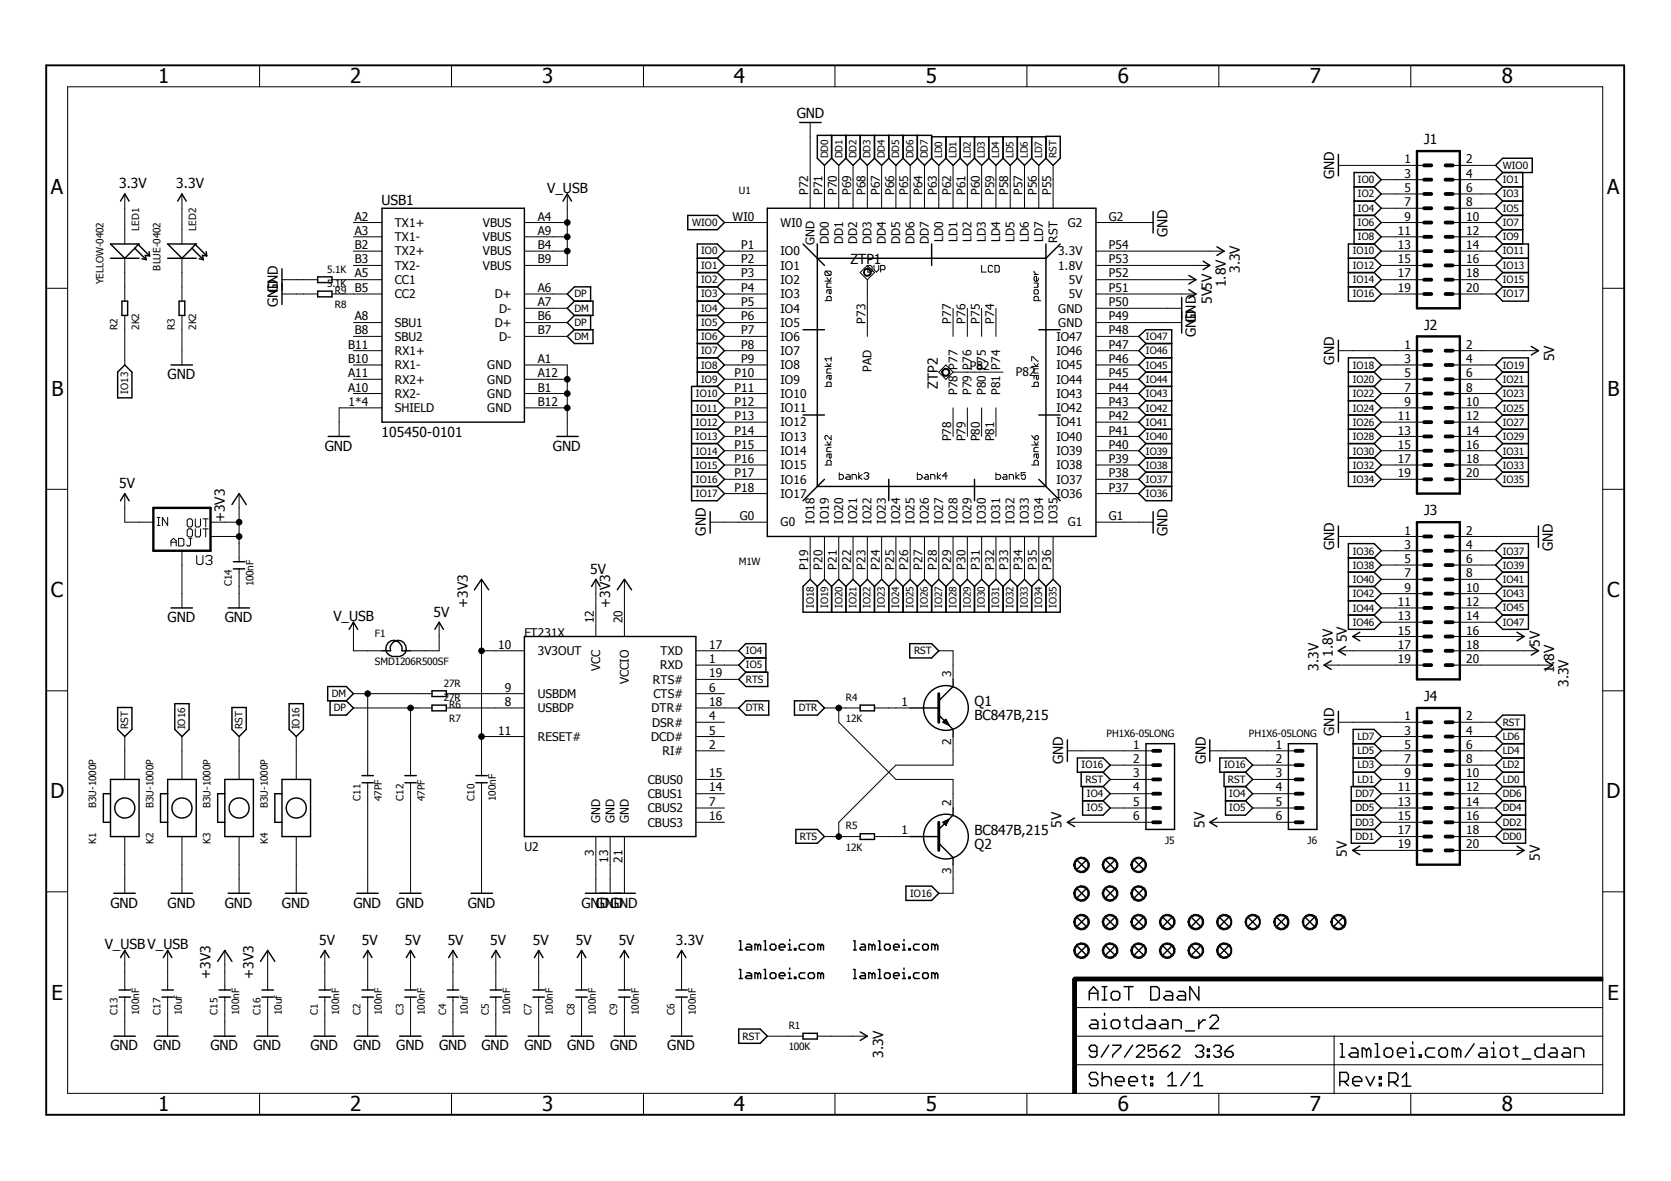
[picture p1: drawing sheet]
<svg xmlns="http://www.w3.org/2000/svg" width="297mm" height="210mm" viewBox="0 0 297 210" stroke-linecap="round" stroke-linejoin="round" font-family="sans-serif">
<defs><g id="words">
<g font-size="3.6">
<text x="28.1" y="14.8">1</text>
<text x="62.2" y="14.8">2</text>
<text x="96.4" y="14.8">3</text>
<text x="130.5" y="14.8">4</text>
<text x="164.6" y="14.8">5</text>
<text x="198.7" y="14.8">6</text>
<text x="232.8" y="14.8">7</text>
<text x="267" y="14.8">8</text>
<text x="9.1" y="34.6">A</text>
<text x="285.7" y="34.6">A</text>
<text x="9.1" y="70.4">B</text>
<text x="285.8" y="70.4">B</text>
<text x="9.1" y="106.2">C</text>
<text x="285.7" y="106.2">C</text>
<text x="9" y="141.9">D</text>
<text x="285.6" y="141.9">D</text>
<text x="9.1" y="177.7">E</text>
<text x="285.8" y="177.7">E</text>
<text x="28.1" y="197.5">1</text>
<text x="62.2" y="197.5">2</text>
<text x="96.4" y="197.5">3</text>
<text x="130.5" y="197.5">4</text>
<text x="164.6" y="197.5">5</text>
<text x="198.7" y="197.5">6</text>
<text x="232.8" y="197.5">7</text>
<text x="267" y="197.5">8</text>
</g>
<g font-size="2.5">
<text x="141.6" y="21">GND</text>
<text x="253.2" y="25.6">J1</text>
<text x="21.2" y="33.5">3.3V</text>
<text x="31.3" y="33.5">3.3V</text>
<text x="97.3" y="34.2">V_USB</text>
<text x="237.2" y="31.8" transform="rotate(-90 237.2 31.8)">GND</text>
<text x="67.8" y="36.4">USB1</text>
<text x="151.2" y="47">ZTP1</text>
<text x="207.5" y="42.1" transform="rotate(-90 207.5 42.1)">GND</text>
<text x="49.4" y="52.1" transform="rotate(-90 49.4 52.1)">GND</text>
<text x="217.9" y="51.1" transform="rotate(-90 217.9 51.1)">1.8V</text>
<text x="220.4" y="48.5" transform="rotate(-90 220.4 48.5)">3.3V</text>
<text x="49.4" y="54.6" transform="rotate(-90 49.4 54.6)">GND</text>
<text x="212.6" y="59.9" transform="rotate(-90 212.6 59.9)">GND</text>
<text x="212.6" y="57.3" transform="rotate(-90 212.6 57.3)">GND</text>
<text x="215.4" y="54" transform="rotate(-90 215.4 54)">5V5V</text>
<text x="253.2" y="58.6">J2</text>
<text x="237.2" y="64.8" transform="rotate(-90 237.2 64.8)">GND</text>
<text x="276.3" y="64.2" transform="rotate(-90 276.3 64.2)">5V</text>
<text x="29.8" y="67.4">GND</text>
<text x="166.7" y="69.1" transform="rotate(-90 166.7 69.1)">ZTP2</text>
<text x="67.8" y="77.7">105450-0101</text>
<text x="57.7" y="80.1">GND</text>
<text x="98.3" y="80.1">GND</text>
<text x="21.2" y="86.7">5V</text>
<text x="40" y="92.8" transform="rotate(-90 40 92.8)">+3V3</text>
<text x="125.5" y="95.2" transform="rotate(-90 125.5 95.2)">GND</text>
<text x="207.5" y="95.3" transform="rotate(-90 207.5 95.3)">GND</text>
<text x="253.2" y="91.5">J3</text>
<text x="104.9" y="102">5V</text>
<text x="237.2" y="97.7" transform="rotate(-90 237.2 97.7)">GND</text>
<text x="276" y="97.9" transform="rotate(-90 276 97.9)">GND</text>
<text x="29.8" y="110.6">GND</text>
<text x="40" y="110.6">GND</text>
<text x="59.3" y="110.3">V_USB</text>
<text x="77" y="109.6">5V</text>
<text x="83.1" y="108" transform="rotate(-90 83.1 108)">+3V3</text>
<text x="108.5" y="108" transform="rotate(-90 108.5 108)">+3V3</text>
<text x="234.4" y="119.2" transform="rotate(-90 234.4 119.2)">3.3V</text>
<text x="236.9" y="116.7" transform="rotate(-90 236.9 116.7)">1.8V</text>
<text x="239.4" y="114.1" transform="rotate(-90 239.4 114.1)">5V</text>
<text x="273.7" y="114.9" transform="rotate(-90 273.7 114.9)">5V</text>
<text x="276.3" y="119.6" transform="rotate(-90 276.3 119.6)">1.8V</text>
<text x="173.2" y="125.4">Q1</text>
<text x="253.2" y="124.6">J4</text>
<text x="278.8" y="122.1" transform="rotate(-90 278.8 122.1)">3.3V</text>
<text x="173.2" y="127.9">BC847B,215</text>
<text x="237.2" y="130.7" transform="rotate(-90 237.2 130.7)">GND</text>
<text x="189" y="135.8" transform="rotate(-90 189 135.8)">GND</text>
<text x="214.4" y="135.8" transform="rotate(-90 214.4 135.8)">GND</text>
<text x="173.2" y="148.4">BC847B,215</text>
<text x="188.7" y="147.2" transform="rotate(-90 188.7 147.2)">5V</text>
<text x="214.1" y="147.2" transform="rotate(-90 214.1 147.2)">5V</text>
<text x="173.2" y="150.9">Q2</text>
<text x="239.4" y="152.2" transform="rotate(-90 239.4 152.2)">5V</text>
<text x="273.7" y="153" transform="rotate(-90 273.7 153)">5V</text>
<text x="19.6" y="161.3">GND</text>
<text x="29.8" y="161.3">GND</text>
<text x="40" y="161.3">GND</text>
<text x="50.1" y="161.3">GND</text>
<text x="62.8" y="161.3">GND</text>
<text x="70.4" y="161.3">GND</text>
<text x="83.1" y="161.3">GND</text>
<text x="103.4" y="161.3">GNDGND</text>
<text x="105.9" y="161.3">GND</text>
<text x="56.7" y="167.9">5V</text>
<text x="64.3" y="167.9">5V</text>
<text x="72" y="167.9">5V</text>
<text x="79.6" y="167.9">5V</text>
<text x="87.1" y="167.9">5V</text>
<text x="94.7" y="167.9">5V</text>
<text x="102.4" y="167.9">5V</text>
<text x="110" y="167.9">5V</text>
<text x="120.1" y="167.9">3.3V</text>
<text x="18.6" y="168.7">V_USBV_USB</text>
<text x="37.4" y="174" transform="rotate(-90 37.4 174)">+3V3</text>
<text x="45" y="174" transform="rotate(-90 45 174)">+3V3</text>
<text x="19.6" y="186.7">GND</text>
<text x="27.3" y="186.7">GND</text>
<text x="37.4" y="186.7">GND</text>
<text x="45" y="186.7">GND</text>
<text x="55.2" y="186.7">GND</text>
<text x="62.8" y="186.7">GND</text>
<text x="70.4" y="186.7">GND</text>
<text x="78.1" y="186.7">GND</text>
<text x="85.6" y="186.7">GND</text>
<text x="93.2" y="186.7">GND</text>
<text x="100.8" y="186.7">GND</text>
<text x="108.5" y="186.7">GND</text>
<text x="118.6" y="186.7">GND</text>
<text x="157" y="188.1" transform="rotate(-90 157 188.1)">3.3V</text>
</g>
<g font-size="2.1">
<text x="249.7" y="29.1">1</text>
<text x="260.6" y="29.1">2</text>
<text x="143.7" y="34.6" transform="rotate(-90 143.7 34.6)">P72</text>
<text x="146.2" y="34.6" transform="rotate(-90 146.2 34.6)">P71</text>
<text x="148.8" y="34.6" transform="rotate(-90 148.8 34.6)">P70</text>
<text x="151.3" y="34.6" transform="rotate(-90 151.3 34.6)">P69</text>
<text x="153.8" y="34.6" transform="rotate(-90 153.8 34.6)">P68</text>
<text x="156.4" y="34.6" transform="rotate(-90 156.4 34.6)">P67</text>
<text x="158.9" y="34.6" transform="rotate(-90 158.9 34.6)">P66</text>
<text x="161.5" y="34.6" transform="rotate(-90 161.5 34.6)">P65</text>
<text x="164" y="34.6" transform="rotate(-90 164 34.6)">P64</text>
<text x="166.5" y="34.6" transform="rotate(-90 166.5 34.6)">P63</text>
<text x="169.1" y="34.6" transform="rotate(-90 169.1 34.6)">P62</text>
<text x="171.6" y="34.6" transform="rotate(-90 171.6 34.6)">P61</text>
<text x="174.2" y="34.6" transform="rotate(-90 174.2 34.6)">P60</text>
<text x="176.7" y="34.6" transform="rotate(-90 176.7 34.6)">P59</text>
<text x="179.2" y="34.6" transform="rotate(-90 179.2 34.6)">P58</text>
<text x="181.8" y="34.6" transform="rotate(-90 181.8 34.6)">P57</text>
<text x="184.3" y="34.6" transform="rotate(-90 184.3 34.6)">P56</text>
<text x="186.9" y="34.6" transform="rotate(-90 186.9 34.6)">P55</text>
<text x="249.7" y="31.6">3</text>
<text x="249.7" y="34.1">5</text>
<text x="260.6" y="31.6">4</text>
<text x="260.6" y="34.1">6</text>
<text x="63.1" y="39.2">A2</text>
<text x="63.1" y="41.8">A3</text>
<text x="70.2" y="40.3">TX1+</text>
<text x="85.9" y="40.3">VBUS</text>
<text x="95.6" y="39.2">A4</text>
<text x="95.6" y="41.8">A9</text>
<text x="130.2" y="39.2">WI0</text>
<text x="138.8" y="40.3">WI0</text>
<text x="189.8" y="40.3">G2</text>
<text x="197.1" y="39.2">G2</text>
<text x="248.5" y="41.8">11</text>
<text x="249.7" y="36.7">7</text>
<text x="249.7" y="39.2">9</text>
<text x="260.6" y="36.7">8</text>
<text x="260.6" y="39.2">10</text>
<text x="260.6" y="41.8">12</text>
<text x="63.1" y="44.3">B2</text>
<text x="63.1" y="46.8">B3</text>
<text x="70.2" y="42.9">TX1-</text>
<text x="70.2" y="45.4">TX2+</text>
<text x="70.2" y="47.9">TX2-</text>
<text x="85.9" y="42.9">VBUS</text>
<text x="85.9" y="45.4">VBUS</text>
<text x="85.9" y="47.9">VBUS</text>
<text x="95.6" y="44.3">B4</text>
<text x="95.6" y="46.8">B9</text>
<text x="131.7" y="44.3">P1</text>
<text x="131.7" y="46.8">P2</text>
<text x="138.8" y="45.4">IO0</text>
<text x="138.8" y="47.9">IO1</text>
<text x="144.8" y="43.6" transform="rotate(-90 144.8 43.6)">GND</text>
<text x="147.3" y="43.4" transform="rotate(-90 147.3 43.4)">DD0</text>
<text x="149.9" y="43.4" transform="rotate(-90 149.9 43.4)">DD1</text>
<text x="152.4" y="43.4" transform="rotate(-90 152.4 43.4)">DD2</text>
<text x="154.9" y="43.4" transform="rotate(-90 154.9 43.4)">DD3</text>
<text x="157.5" y="43.4" transform="rotate(-90 157.5 43.4)">DD4</text>
<text x="160" y="43.4" transform="rotate(-90 160 43.4)">DD5</text>
<text x="162.6" y="43.4" transform="rotate(-90 162.6 43.4)">DD6</text>
<text x="165.1" y="43.4" transform="rotate(-90 165.1 43.4)">DD7</text>
<text x="167.6" y="42.9" transform="rotate(-90 167.6 42.9)">LD0</text>
<text x="170.2" y="42.9" transform="rotate(-90 170.2 42.9)">LD1</text>
<text x="172.7" y="42.9" transform="rotate(-90 172.7 42.9)">LD2</text>
<text x="175.3" y="42.9" transform="rotate(-90 175.3 42.9)">LD3</text>
<text x="177.8" y="42.9" transform="rotate(-90 177.8 42.9)">LD4</text>
<text x="180.3" y="42.9" transform="rotate(-90 180.3 42.9)">LD5</text>
<text x="182.9" y="42.9" transform="rotate(-90 182.9 42.9)">LD6</text>
<text x="185.4" y="42.9" transform="rotate(-90 185.4 42.9)">LD7</text>
<text x="188" y="43.1" transform="rotate(-90 188 43.1)">RST</text>
<text x="188.1" y="47.9">1.8V</text>
<text x="188.1" y="45.4">3.3V</text>
<text x="197.1" y="46.8">P53</text>
<text x="197.1" y="44.3">P54</text>
<text x="248.5" y="44.3">13</text>
<text x="248.5" y="46.8">15</text>
<text x="260.6" y="44.3">14</text>
<text x="260.6" y="46.8">16</text>
<text x="63.1" y="49.3">A5</text>
<text x="63.1" y="51.8">B5</text>
<text x="70.2" y="50.5">CC1</text>
<text x="70.2" y="53">CC2</text>
<text x="88" y="53">D+</text>
<text x="95.6" y="51.8">A6</text>
<text x="131.7" y="49.3">P3</text>
<text x="131.7" y="51.8">P4</text>
<text x="138.8" y="50.5">IO2</text>
<text x="138.8" y="53">IO3</text>
<text x="190" y="53">5V</text>
<text x="190" y="50.5">5V</text>
<text x="197.1" y="51.8">P51</text>
<text x="197.1" y="49.3">P52</text>
<text x="248.5" y="49.3">17</text>
<text x="248.5" y="51.8">19</text>
<text x="260.6" y="49.3">18</text>
<text x="260.6" y="51.8">20</text>
<text x="63.1" y="56.9">A8</text>
<text x="63.1" y="59.5">B8</text>
<text x="70.2" y="58.1">SBU1</text>
<text x="88" y="58.1">D+</text>
<text x="88.7" y="55.6">D-</text>
<text x="95.6" y="54.4">A7</text>
<text x="95.6" y="56.9">B6</text>
<text x="95.6" y="59.5">B7</text>
<text x="131.7" y="54.4">P5</text>
<text x="131.7" y="56.9">P6</text>
<text x="131.7" y="59.5">P7</text>
<text x="138.8" y="55.6">IO4</text>
<text x="138.8" y="58.1">IO5</text>
<text x="153.8" y="57.5" transform="rotate(-90 153.8 57.5)">P73</text>
<text x="169.1" y="57.5" transform="rotate(-90 169.1 57.5)">P77</text>
<text x="171.6" y="57.5" transform="rotate(-90 171.6 57.5)">P76</text>
<text x="174.2" y="57.5" transform="rotate(-90 174.2 57.5)">P75</text>
<text x="176.7" y="57.5" transform="rotate(-90 176.7 57.5)">P74</text>
<text x="188.1" y="58.1">GND</text>
<text x="188.1" y="55.6">GND</text>
<text x="197.1" y="59.5">P48</text>
<text x="197.1" y="56.9">P49</text>
<text x="197.1" y="54.4">P50</text>
<text x="61.9" y="62">B11</text>
<text x="61.9" y="64.5">B10</text>
<text x="70.2" y="60.6">SBU2</text>
<text x="70.2" y="63.1">RX1+</text>
<text x="70.2" y="65.6">RX1-</text>
<text x="86.6" y="65.6">GND</text>
<text x="88.7" y="60.6">D-</text>
<text x="95.6" y="64.5">A1</text>
<text x="131.7" y="62">P8</text>
<text x="131.7" y="64.5">P9</text>
<text x="138.8" y="60.6">IO6</text>
<text x="138.8" y="63.1">IO7</text>
<text x="138.8" y="65.6">IO8</text>
<text x="170.2" y="65.7" transform="rotate(-90 170.2 65.7)">P77</text>
<text x="172.4" y="65.8">P82</text>
<text x="175.3" y="65.7" transform="rotate(-90 175.3 65.7)">P75</text>
<text x="177.8" y="65.7" transform="rotate(-90 177.8 65.7)">P74</text>
<text x="187.8" y="65.6">IO45</text>
<text x="187.8" y="63.2">IO46</text>
<text x="187.8" y="60.6">IO47</text>
<text x="197.1" y="64.5">P46</text>
<text x="197.1" y="62">P47</text>
<text x="249.7" y="62">1</text>
<text x="249.7" y="64.5">3</text>
<text x="260.6" y="62">2</text>
<text x="260.6" y="64.5">4</text>
<text x="61.9" y="69.6">A10</text>
<text x="61.9" y="67.1">A11</text>
<text x="70.2" y="70.7">RX2-</text>
<text x="70.2" y="68.2">RX2+</text>
<text x="86.6" y="68.2">GND</text>
<text x="86.6" y="70.7">GND</text>
<text x="95.6" y="67.1">A12</text>
<text x="95.6" y="69.6">B1</text>
<text x="130.6" y="67.1">P10</text>
<text x="130.6" y="69.6">P11</text>
<text x="138.8" y="68.2">IO9</text>
<text x="138.8" y="70.7">IO10</text>
<text x="154.9" y="66.1" transform="rotate(-90 154.9 66.1)">PAD</text>
<text x="170.2" y="70.2" transform="rotate(-90 170.2 70.2)">P78</text>
<text x="172.7" y="70.2" transform="rotate(-90 172.7 70.2)">P79 P76</text>
<text x="175.3" y="70.2" transform="rotate(-90 175.3 70.2)">P80</text>
<text x="177.8" y="70.2" transform="rotate(-90 177.8 70.2)">P81</text>
<text x="180.6" y="66.9">P82</text>
<text x="187.8" y="70.7">IO43</text>
<text x="187.8" y="68.2">IO44</text>
<text x="197.1" y="69.6">P44</text>
<text x="197.1" y="67.1">P45</text>
<text x="249.7" y="67.1">5</text>
<text x="249.7" y="69.6">7</text>
<text x="260.6" y="67.1">6</text>
<text x="260.6" y="69.6">8</text>
<text x="62" y="72.2">1*4</text>
<text x="70.2" y="73.3">SHIELD</text>
<text x="86.6" y="73.3">GND</text>
<text x="95.6" y="72.2">B12</text>
<text x="130.6" y="72.2">P12</text>
<text x="130.6" y="74.7">P13</text>
<text x="130.6" y="77.2">P14</text>
<text x="138.8" y="73.3">IO11</text>
<text x="138.8" y="75.8">IO12</text>
<text x="187.8" y="75.8">IO41</text>
<text x="187.8" y="73.3">IO42</text>
<text x="197.1" y="77.2">P41</text>
<text x="197.1" y="74.7">P42</text>
<text x="197.1" y="72.2">P43</text>
<text x="248.5" y="74.7">11</text>
<text x="248.5" y="77.2">13</text>
<text x="249.7" y="72.2">9</text>
<text x="260.6" y="72.2">10</text>
<text x="260.6" y="74.7">12</text>
<text x="260.6" y="77.2">14</text>
<text x="130.6" y="79.8">P15</text>
<text x="130.6" y="82.3">P16</text>
<text x="138.8" y="78.3">IO13</text>
<text x="138.8" y="80.9">IO14</text>
<text x="138.8" y="83.4">IO15</text>
<text x="169.1" y="78.4" transform="rotate(-90 169.1 78.4)">P78</text>
<text x="171.6" y="78.4" transform="rotate(-90 171.6 78.4)">P79</text>
<text x="174.2" y="78.4" transform="rotate(-90 174.2 78.4)">P80</text>
<text x="176.7" y="78.4" transform="rotate(-90 176.7 78.4)">P81</text>
<text x="187.8" y="83.4">IO38</text>
<text x="187.8" y="80.9">IO39</text>
<text x="187.8" y="78.3">IO40</text>
<text x="197.1" y="82.3">P39</text>
<text x="197.1" y="79.8">P40</text>
<text x="248.5" y="79.8">15</text>
<text x="248.5" y="82.3">17</text>
<text x="260.6" y="79.8">16</text>
<text x="260.6" y="82.3">18</text>
<text x="130.6" y="84.9">P17</text>
<text x="130.6" y="87.4">P18</text>
<text x="138.8" y="86">IO16</text>
<text x="138.8" y="88.5">IO17</text>
<text x="187.8" y="88.5">IO36</text>
<text x="187.8" y="86">IO37</text>
<text x="197.1" y="87.4">P37</text>
<text x="197.1" y="84.9">P38</text>
<text x="248.5" y="84.9">19</text>
<text x="260.6" y="84.9">20</text>
<text x="131.5" y="92.5">G0</text>
<text x="138.8" y="93.6">G0</text>
<text x="144.8" y="93.1" transform="rotate(-90 144.8 93.1)">IO18</text>
<text x="147.3" y="93.1" transform="rotate(-90 147.3 93.1)">IO19</text>
<text x="149.9" y="93.1" transform="rotate(-90 149.9 93.1)">IO20</text>
<text x="152.4" y="93.1" transform="rotate(-90 152.4 93.1)">IO21</text>
<text x="154.9" y="93.1" transform="rotate(-90 154.9 93.1)">IO22</text>
<text x="157.5" y="93.1" transform="rotate(-90 157.5 93.1)">IO23</text>
<text x="160" y="93.1" transform="rotate(-90 160 93.1)">IO24</text>
<text x="162.6" y="93.1" transform="rotate(-90 162.6 93.1)">IO25</text>
<text x="165.1" y="93.1" transform="rotate(-90 165.1 93.1)">IO26</text>
<text x="167.6" y="93.1" transform="rotate(-90 167.6 93.1)">IO27</text>
<text x="170.2" y="93.1" transform="rotate(-90 170.2 93.1)">IO28</text>
<text x="172.7" y="93.1" transform="rotate(-90 172.7 93.1)">IO29</text>
<text x="175.3" y="93.1" transform="rotate(-90 175.3 93.1)">IO30</text>
<text x="177.8" y="93.1" transform="rotate(-90 177.8 93.1)">IO31</text>
<text x="180.3" y="93.1" transform="rotate(-90 180.3 93.1)">IO32</text>
<text x="182.9" y="93.1" transform="rotate(-90 182.9 93.1)">IO33</text>
<text x="185.4" y="93.1" transform="rotate(-90 185.4 93.1)">IO34</text>
<text x="188" y="93.1" transform="rotate(-90 188 93.1)">IO35</text>
<text x="189.8" y="93.6">G1</text>
<text x="197.1" y="92.5">G1</text>
<text x="249.7" y="95">1</text>
<text x="260.6" y="95">2</text>
<text x="143.7" y="101.3" transform="rotate(-90 143.7 101.3)">P19</text>
<text x="146.2" y="101.3" transform="rotate(-90 146.2 101.3)">P20</text>
<text x="148.8" y="101.3" transform="rotate(-90 148.8 101.3)">P21</text>
<text x="151.3" y="101.3" transform="rotate(-90 151.3 101.3)">P22</text>
<text x="153.8" y="101.3" transform="rotate(-90 153.8 101.3)">P23</text>
<text x="156.4" y="101.3" transform="rotate(-90 156.4 101.3)">P24</text>
<text x="158.9" y="101.3" transform="rotate(-90 158.9 101.3)">P25</text>
<text x="161.5" y="101.3" transform="rotate(-90 161.5 101.3)">P26</text>
<text x="164" y="101.3" transform="rotate(-90 164 101.3)">P27</text>
<text x="166.5" y="101.3" transform="rotate(-90 166.5 101.3)">P28</text>
<text x="169.1" y="101.3" transform="rotate(-90 169.1 101.3)">P29</text>
<text x="171.6" y="101.3" transform="rotate(-90 171.6 101.3)">P30</text>
<text x="174.2" y="101.3" transform="rotate(-90 174.2 101.3)">P31</text>
<text x="176.7" y="101.3" transform="rotate(-90 176.7 101.3)">P32</text>
<text x="179.2" y="101.3" transform="rotate(-90 179.2 101.3)">P33</text>
<text x="181.8" y="101.3" transform="rotate(-90 181.8 101.3)">P34</text>
<text x="184.3" y="101.3" transform="rotate(-90 184.3 101.3)">P35</text>
<text x="186.9" y="101.3" transform="rotate(-90 186.9 101.3)">P36</text>
<text x="249.7" y="97.6">3</text>
<text x="249.7" y="100.1">5</text>
<text x="260.6" y="97.6">4</text>
<text x="260.6" y="100.1">6</text>
<text x="248.5" y="107.7">11</text>
<text x="249.7" y="102.6">7</text>
<text x="249.7" y="105.2">9</text>
<text x="260.6" y="102.6">8</text>
<text x="260.6" y="105.2">10</text>
<text x="260.6" y="107.7">12</text>
<text x="93.2" y="113.1">FT231X</text>
<text x="105.6" y="110.8" transform="rotate(-90 105.6 110.8)">12</text>
<text x="110.7" y="110.8" transform="rotate(-90 110.7 110.8)">20</text>
<text x="248.5" y="110.3">13</text>
<text x="248.5" y="112.8">15</text>
<text x="260.6" y="110.3">14</text>
<text x="260.6" y="112.8">16</text>
<text x="88.6" y="115.3">10</text>
<text x="95.6" y="116.4">3V3OUT</text>
<text x="106.7" y="119.3" transform="rotate(-90 106.7 119.3)">VCC</text>
<text x="117.3" y="119">RXD</text>
<text x="117.4" y="116.4">TXD</text>
<text x="126.1" y="117.9">1</text>
<text x="126.1" y="115.3">17</text>
<text x="248.5" y="115.3">17</text>
<text x="248.5" y="117.9">19</text>
<text x="260.6" y="115.3">18</text>
<text x="260.6" y="117.9">20</text>
<text x="89.7" y="125.5">8</text>
<text x="89.7" y="123">9</text>
<text x="95.6" y="124.1">USBDM</text>
<text x="111.8" y="121.6" transform="rotate(-90 111.8 121.6)">VCCIO</text>
<text x="116.1" y="121.5">RTS#</text>
<text x="116.2" y="124.1">CTS#</text>
<text x="126.1" y="123">6</text>
<text x="126.1" y="125.5">18</text>
<text x="126.1" y="120.4">19</text>
<text x="160.3" y="125.5">1</text>
<text x="169.1" y="120.4" transform="rotate(-90 169.1 120.4)">3</text>
<text x="88.6" y="130.6">11</text>
<text x="95.6" y="126.6">USBDP</text>
<text x="95.6" y="131.7">RESET#</text>
<text x="115.7" y="131.7">DCD#</text>
<text x="115.8" y="126.6">DTR#</text>
<text x="115.9" y="129.1">DSR#</text>
<text x="126.1" y="128">4</text>
<text x="126.1" y="130.6">5</text>
<text x="249.7" y="128">1</text>
<text x="249.7" y="130.6">3</text>
<text x="260.6" y="128">2</text>
<text x="260.6" y="130.6">4</text>
<text x="117.8" y="134.2">RI#</text>
<text x="126.1" y="133.1">2</text>
<text x="169.1" y="132.4" transform="rotate(-90 169.1 132.4)">2</text>
<text x="201.4" y="133.1">1</text>
<text x="201.4" y="135.6">2</text>
<text x="226.8" y="133.1">1</text>
<text x="226.8" y="135.6">2</text>
<text x="249.7" y="133.1">5</text>
<text x="249.7" y="135.6">7</text>
<text x="260.6" y="133.1">6</text>
<text x="260.6" y="135.6">8</text>
<text x="115.1" y="141.8">CBUS1</text>
<text x="115.1" y="139.3">CBUS0</text>
<text x="126.1" y="143.2">7</text>
<text x="126.1" y="140.6">14</text>
<text x="126.1" y="138.1">15</text>
<text x="169.1" y="143.2" transform="rotate(-90 169.1 143.2)">2</text>
<text x="201.4" y="138.1">3</text>
<text x="201.4" y="140.6">4</text>
<text x="201.4" y="143.2">5</text>
<text x="226.8" y="138.1">3</text>
<text x="226.8" y="140.6">4</text>
<text x="226.8" y="143.2">5</text>
<text x="248.5" y="140.6">11</text>
<text x="248.5" y="143.2">13</text>
<text x="249.7" y="138.1">9</text>
<text x="260.6" y="138.1">10</text>
<text x="260.6" y="140.6">12</text>
<text x="260.6" y="143.2">14</text>
<text x="106.7" y="146.3" transform="rotate(-90 106.7 146.3)">GND</text>
<text x="109.2" y="146.3" transform="rotate(-90 109.2 146.3)">GND</text>
<text x="111.8" y="146.3" transform="rotate(-90 111.8 146.3)">GND</text>
<text x="115.1" y="144.4">CBUS2</text>
<text x="115.1" y="146.9">CBUS3</text>
<text x="126.1" y="145.7">16</text>
<text x="160.3" y="148.3">1</text>
<text x="201.4" y="145.7">6</text>
<text x="226.8" y="145.7">6</text>
<text x="248.5" y="145.7">15</text>
<text x="248.5" y="148.3">17</text>
<text x="260.6" y="145.7">16</text>
<text x="260.6" y="148.3">18</text>
<text x="93.2" y="151.2">U2</text>
<text x="105.6" y="152.2" transform="rotate(-90 105.6 152.2)">3</text>
<text x="108.1" y="153.3" transform="rotate(-90 108.1 153.3)">13</text>
<text x="110.7" y="153.3" transform="rotate(-90 110.7 153.3)">21</text>
<text x="169.1" y="155.3" transform="rotate(-90 169.1 155.3)">3</text>
<text x="248.5" y="150.8">19</text>
<text x="260.6" y="150.8">20</text>
</g>
<g font-size="1.8">
<text x="147.2" y="28.1" transform="rotate(-90 147.2 28.1)">DD0</text>
<text x="149.8" y="28.1" transform="rotate(-90 149.8 28.1)">DD1</text>
<text x="152.2" y="28.1" transform="rotate(-90 152.2 28.1)">DD2</text>
<text x="154.8" y="28.1" transform="rotate(-90 154.8 28.1)">DD3</text>
<text x="157.3" y="28.1" transform="rotate(-90 157.3 28.1)">DD4</text>
<text x="159.9" y="28.1" transform="rotate(-90 159.9 28.1)">DD5</text>
<text x="162.4" y="28.1" transform="rotate(-90 162.4 28.1)">DD6</text>
<text x="164.9" y="28.1" transform="rotate(-90 164.9 28.1)">DD7</text>
<text x="167.5" y="28.1" transform="rotate(-90 167.5 28.1)">LD0</text>
<text x="170" y="28.1" transform="rotate(-90 170 28.1)">LD1</text>
<text x="172.6" y="28.1" transform="rotate(-90 172.6 28.1)">LD2</text>
<text x="175.1" y="28.1" transform="rotate(-90 175.1 28.1)">LD3</text>
<text x="177.6" y="28.1" transform="rotate(-90 177.6 28.1)">LD4</text>
<text x="180.2" y="28.1" transform="rotate(-90 180.2 28.1)">LD5</text>
<text x="182.7" y="28.1" transform="rotate(-90 182.7 28.1)">LD6</text>
<text x="185.3" y="28.1" transform="rotate(-90 185.3 28.1)">LD7</text>
<text x="187.8" y="28.1" transform="rotate(-90 187.8 28.1)">RST</text>
<text x="267.1" y="30">WIO0</text>
<text x="131.3" y="34.5">U1</text>
<text x="241.4" y="32.5">IO0</text>
<text x="241.4" y="35.1">IO2</text>
<text x="267.1" y="32.5">IO1</text>
<text x="267.1" y="35.1">IO3</text>
<text x="24.7" y="41" transform="rotate(-90 24.7 41)">LED1</text>
<text x="34.9" y="41" transform="rotate(-90 34.9 41)">LED2</text>
<text x="123" y="40.1">WIO0</text>
<text x="241.4" y="37.6">IO4</text>
<text x="241.4" y="40.1">IO6</text>
<text x="267.1" y="37.6">IO5</text>
<text x="267.1" y="40.1">IO7</text>
<text x="124.6" y="45.2">IO0</text>
<text x="124.6" y="47.8">IO1</text>
<text x="240.5" y="45.2">IO10</text>
<text x="240.5" y="47.8">IO12</text>
<text x="241.4" y="42.7">IO8</text>
<text x="267.1" y="47.8">IO13</text>
<text x="267.1" y="42.7">IO9</text>
<text x="267.1" y="45.2">IO11</text>
<text x="18.4" y="50.6" transform="rotate(-90 18.4 50.6)">YELLOW-0402</text>
<text x="28.5" y="48.1" transform="rotate(-90 28.5 48.1)">BLUE-0402</text>
<text x="58.2" y="48.4">5.1K</text>
<text x="58.2" y="51">5.1K</text>
<text x="59.5" y="52.3">R9</text>
<text x="102.1" y="52.8">DP</text>
<text x="124.6" y="50.3">IO2</text>
<text x="124.6" y="52.8">IO3</text>
<text x="240.5" y="50.3">IO14</text>
<text x="240.5" y="52.8">IO16</text>
<text x="267.1" y="52.8">IO17</text>
<text x="267.1" y="50.3">IO15</text>
<text x="20.9" y="58.6" transform="rotate(-90 20.9 58.6)">R2</text>
<text x="24.7" y="58.6" transform="rotate(-90 24.7 58.6)">2K2</text>
<text x="31.1" y="58.6" transform="rotate(-90 31.1 58.6)">R3</text>
<text x="34.9" y="58.6" transform="rotate(-90 34.9 58.6)">2K2</text>
<text x="59.5" y="54.8">R8</text>
<text x="102.1" y="55.4">DM</text>
<text x="102.1" y="57.9">DP</text>
<text x="124.6" y="57.9">IO5</text>
<text x="124.6" y="55.4">IO4</text>
<text x="102.1" y="60.5">DM</text>
<text x="124.6" y="63">IO7</text>
<text x="124.6" y="60.5">IO6</text>
<text x="124.6" y="65.5">IO8</text>
<text x="203.7" y="60.5">IO47</text>
<text x="203.7" y="65.5">IO45</text>
<text x="203.7" y="63">IO46</text>
<text x="240.5" y="65.5">IO18</text>
<text x="267.1" y="65.5">IO19</text>
<text x="22.8" y="69.9" transform="rotate(-90 22.8 69.9)">IO13</text>
<text x="123.7" y="70.6">IO10</text>
<text x="124.6" y="68.1">IO9</text>
<text x="203.7" y="70.6">IO43</text>
<text x="203.7" y="68.1">IO44</text>
<text x="240.5" y="68.1">IO20</text>
<text x="240.5" y="70.6">IO22</text>
<text x="267.1" y="68.1">IO21</text>
<text x="267.1" y="70.6">IO23</text>
<text x="123.7" y="73.2">IO11</text>
<text x="123.7" y="75.7">IO12</text>
<text x="203.7" y="75.7">IO41</text>
<text x="203.7" y="73.2">IO42</text>
<text x="240.5" y="73.2">IO24</text>
<text x="240.5" y="75.7">IO26</text>
<text x="267.1" y="73.2">IO25</text>
<text x="267.1" y="75.7">IO27</text>
<text x="123.7" y="78.2">IO13</text>
<text x="123.7" y="83.3">IO15</text>
<text x="123.7" y="80.8">IO14</text>
<text x="203.7" y="83.3">IO38</text>
<text x="203.7" y="80.8">IO39</text>
<text x="203.7" y="78.2">IO40</text>
<text x="240.5" y="78.2">IO28</text>
<text x="240.5" y="80.8">IO30</text>
<text x="240.5" y="83.3">IO32</text>
<text x="267.1" y="78.2">IO29</text>
<text x="267.1" y="80.8">IO31</text>
<text x="267.1" y="83.3">IO33</text>
<text x="123.7" y="88.4">IO17</text>
<text x="123.7" y="85.9">IO16</text>
<text x="203.7" y="88.4">IO36</text>
<text x="203.7" y="85.9">IO37</text>
<text x="240.5" y="85.9">IO34</text>
<text x="267.1" y="85.9">IO35</text>
<text x="131.3" y="100.4">M1W</text>
<text x="240.5" y="98.6">IO36</text>
<text x="240.5" y="101.1">IO38</text>
<text x="267.1" y="98.6">IO37</text>
<text x="267.1" y="101.1">IO39</text>
<text x="41.2" y="104.2" transform="rotate(-90 41.2 104.2)">C14</text>
<text x="45" y="104.2" transform="rotate(-90 45 104.2)">100nF</text>
<text x="240.5" y="103.6">IO40</text>
<text x="240.5" y="106.2">IO42</text>
<text x="267.1" y="103.6">IO41</text>
<text x="267.1" y="106.2">IO43</text>
<text x="66.6" y="113.1">F1</text>
<text x="144.7" y="108" transform="rotate(-90 144.7 108)">IO18</text>
<text x="147.2" y="108" transform="rotate(-90 147.2 108)">IO19</text>
<text x="149.8" y="108" transform="rotate(-90 149.8 108)">IO20</text>
<text x="152.2" y="108" transform="rotate(-90 152.2 108)">IO21</text>
<text x="154.8" y="108" transform="rotate(-90 154.8 108)">IO22</text>
<text x="157.3" y="108" transform="rotate(-90 157.3 108)">IO23</text>
<text x="159.9" y="108" transform="rotate(-90 159.9 108)">IO24</text>
<text x="162.4" y="108" transform="rotate(-90 162.4 108)">IO25</text>
<text x="164.9" y="108" transform="rotate(-90 164.9 108)">IO26</text>
<text x="167.5" y="108" transform="rotate(-90 167.5 108)">IO27</text>
<text x="170" y="108" transform="rotate(-90 170 108)">IO28</text>
<text x="172.6" y="108" transform="rotate(-90 172.6 108)">IO29</text>
<text x="175.1" y="108" transform="rotate(-90 175.1 108)">IO30</text>
<text x="177.6" y="108" transform="rotate(-90 177.6 108)">IO31</text>
<text x="180.2" y="108" transform="rotate(-90 180.2 108)">IO32</text>
<text x="182.7" y="108" transform="rotate(-90 182.7 108)">IO33</text>
<text x="185.3" y="108" transform="rotate(-90 185.3 108)">IO34</text>
<text x="187.8" y="108" transform="rotate(-90 187.8 108)">IO35</text>
<text x="240.5" y="108.7">IO44</text>
<text x="240.5" y="111.2">IO46</text>
<text x="267.1" y="111.2">IO47</text>
<text x="267.1" y="108.6">IO45</text>
<text x="66.6" y="118.2">SMD1206R500SF</text>
<text x="132.6" y="118.8">IO5</text>
<text x="132.6" y="116.3">IO4</text>
<text x="162.5" y="116.3">RST</text>
<text x="59" y="123.9">DM</text>
<text x="78.9" y="122">27R</text>
<text x="78.9" y="124.6">27R</text>
<text x="79.8" y="125.8">R6</text>
<text x="132.6" y="121.3">RTS</text>
<text x="150.4" y="124.6">R4</text>
<text x="22.8" y="129.6" transform="rotate(-90 22.8 129.6)">RST</text>
<text x="32.9" y="129.6" transform="rotate(-90 32.9 129.6)">IO16</text>
<text x="43.1" y="129.6" transform="rotate(-90 43.1 129.6)">RST</text>
<text x="53.3" y="129.6" transform="rotate(-90 53.3 129.6)">IO16</text>
<text x="59.4" y="126.4">DP</text>
<text x="79.8" y="128.4">R7</text>
<text x="132.6" y="126.4">DTR</text>
<text x="142" y="126.4">DTR</text>
<text x="150.4" y="128.4">12K</text>
<text x="196.7" y="130.9">PH1X6-05LONG</text>
<text x="222" y="130.9">PH1X6-05LONG</text>
<text x="241.3" y="131.5">LD7</text>
<text x="267.1" y="131.5">LD6</text>
<text x="267.1" y="129">RST</text>
<text x="192.3" y="136.6">IO16</text>
<text x="217.6" y="136.6">IO16</text>
<text x="241.3" y="134">LD5</text>
<text x="241.3" y="136.6">LD3</text>
<text x="267.1" y="134">LD4</text>
<text x="267.1" y="136.6">LD2</text>
<text x="17.1" y="143.6" transform="rotate(-90 17.1 143.6)">B3U-1000P</text>
<text x="27.3" y="143.6" transform="rotate(-90 27.3 143.6)">B3U-1000P</text>
<text x="37.4" y="143.6" transform="rotate(-90 37.4 143.6)">B3U-1000P</text>
<text x="47.6" y="143.6" transform="rotate(-90 47.6 143.6)">B3U-1000P</text>
<text x="64.1" y="142.3" transform="rotate(-90 64.1 142.3)">C11</text>
<text x="67.9" y="142.3" transform="rotate(-90 67.9 142.3)">47PF</text>
<text x="71.7" y="142.3" transform="rotate(-90 71.7 142.3)">C12</text>
<text x="75.5" y="142.3" transform="rotate(-90 75.5 142.3)">47PF</text>
<text x="84.3" y="142.3" transform="rotate(-90 84.3 142.3)">C10</text>
<text x="88.1" y="142.3" transform="rotate(-90 88.1 142.3)">100nF</text>
<text x="193" y="139.1">RST</text>
<text x="193.2" y="141.7">IO4</text>
<text x="218.3" y="139.1">RST</text>
<text x="218.5" y="141.7">IO4</text>
<text x="241" y="141.7">DD7</text>
<text x="241.3" y="139.1">LD1</text>
<text x="267.1" y="139.1">LD0</text>
<text x="267.1" y="141.7">DD6</text>
<text x="17.1" y="150" transform="rotate(-90 17.1 150)">K1</text>
<text x="27.3" y="150" transform="rotate(-90 27.3 150)">K2</text>
<text x="37.4" y="150" transform="rotate(-90 37.4 150)">K3</text>
<text x="47.6" y="150" transform="rotate(-90 47.6 150)">K4</text>
<text x="142.2" y="149.3">RTS</text>
<text x="150.4" y="147.4">R5</text>
<text x="193.2" y="144.2">IO5</text>
<text x="207.1" y="150">J5</text>
<text x="218.5" y="144.2">IO5</text>
<text x="232.4" y="150">J6</text>
<text x="241" y="144.2">DD5</text>
<text x="241" y="146.7">DD3</text>
<text x="241" y="149.3">DD1</text>
<text x="267.1" y="144.2">DD4</text>
<text x="267.1" y="149.3">DD0</text>
<text x="267.1" y="146.7">DD2</text>
<text x="150.4" y="151.2">12K</text>
<text x="161.8" y="159.4">IO16</text>
<text x="20.9" y="180.4" transform="rotate(-90 20.9 180.4)">C13</text>
<text x="24.7" y="180.4" transform="rotate(-90 24.7 180.4)">100nF</text>
<text x="28.5" y="180.4" transform="rotate(-90 28.5 180.4)">C17</text>
<text x="32.3" y="180.4" transform="rotate(-90 32.3 180.4)">10uf</text>
<text x="38.7" y="180.4" transform="rotate(-90 38.7 180.4)">C15</text>
<text x="42.5" y="180.4" transform="rotate(-90 42.5 180.4)">100nF</text>
<text x="46.3" y="180.4" transform="rotate(-90 46.3 180.4)">C16</text>
<text x="50.1" y="180.4" transform="rotate(-90 50.1 180.4)">10uf</text>
<text x="56.5" y="180.4" transform="rotate(-90 56.5 180.4)">C1</text>
<text x="60.3" y="180.4" transform="rotate(-90 60.3 180.4)">100nF</text>
<text x="64.1" y="180.4" transform="rotate(-90 64.1 180.4)">C2</text>
<text x="67.9" y="180.4" transform="rotate(-90 67.9 180.4)">100nF</text>
<text x="71.7" y="180.4" transform="rotate(-90 71.7 180.4)">C3</text>
<text x="75.5" y="180.4" transform="rotate(-90 75.5 180.4)">100nF</text>
<text x="79.3" y="180.4" transform="rotate(-90 79.3 180.4)">C4</text>
<text x="83.1" y="180.4" transform="rotate(-90 83.1 180.4)">10uf</text>
<text x="86.9" y="180.4" transform="rotate(-90 86.9 180.4)">C5</text>
<text x="90.7" y="180.4" transform="rotate(-90 90.7 180.4)">100nF</text>
<text x="94.5" y="180.4" transform="rotate(-90 94.5 180.4)">C7</text>
<text x="98.3" y="180.4" transform="rotate(-90 98.3 180.4)">100nF</text>
<text x="102.1" y="180.4" transform="rotate(-90 102.1 180.4)">C8</text>
<text x="105.9" y="180.4" transform="rotate(-90 105.9 180.4)">100nF</text>
<text x="109.7" y="180.4" transform="rotate(-90 109.7 180.4)">C9</text>
<text x="113.5" y="180.4" transform="rotate(-90 113.5 180.4)">100nF</text>
<text x="119.9" y="180.4" transform="rotate(-90 119.9 180.4)">C6</text>
<text x="123.7" y="180.4" transform="rotate(-90 123.7 180.4)">100nF</text>
<text x="132" y="184.8">RST</text>
<text x="140.2" y="182.9">R1</text>
<text x="140.2" y="186.7">100K</text>
</g>
</g></defs>
<path d="M7.9 11.3l281.2 187.3M289.1 11.3l-281.2 187.3" fill="none" stroke="#fff" stroke-width=".18"/>
<g fill="none" stroke="#000" stroke-width=".18">
<path d="M12 15.4h272.9v178.9h-272.9zM46.1 11.6v3.8M80.3 11.6v3.8M114.4 11.6v3.8M148.4 11.6v3.8M182.5 11.6v3.8M216.7 11.6v3.8M250.8 11.6v3.8M22.2 34.5v8.9M32.3 34.5v8.9M62.8 39.6h5.1M93.2 39.6h7.6"/>
<path d="M100.8 34.5v12.7h-7.6M128.8 39.6h7.6M144 21.8v15.2M146.6 29.4v7.6M149.1 29.4v7.6M151.6 29.4v7.6M154.2 29.4v7.6M156.7 29.4v7.6M159.3 29.4v7.6M161.8 29.4v7.6M164.3 29.4v7.6M166.9 29.4v7.6"/>
<path d="M169.4 29.4v7.6M172 29.4v7.6M174.5 29.4v7.6M177 29.4v7.6M179.6 29.4v7.6M182.1 29.4v7.6M184.7 29.4v7.6M187.2 29.4v7.6M194.8 39.6h10.2M237.9 29.4h15.3M245.5 31.9h7.7M245.5 34.5h7.7"/>
<path d="M245.5 37h7.7M245.5 39.6h7.7M258.2 29.4h7.7M258.2 31.9h7.7M258.2 34.5h7.7M258.2 37h7.7M258.2 39.6h7.7M8.2 51.2h3.8M22.2 45.9v7.6M22.2 56.1v8.8M32.3 45.9v7.6M32.3 56.1v8.8"/>
<path d="M50.1 49.7h6.4M50.1 52.3h6.4M59 49.7h8.9M59 52.3h8.9M62.8 42.1h5.1M62.8 44.6h5.1M62.8 47.2h5.1M62.8 57.3h5.1M62.8 59.8h5.1M93.2 42.1h7.6M93.2 44.6h7.6M93.2 52.3h7.6"/>
<path d="M93.2 57.3h7.6M93.2 54.8h7.6M93.2 59.8h7.6M128.8 44.6h7.6M128.8 47.2h7.6M128.8 49.7h7.6M128.8 52.3h7.6M128.8 57.3h7.6M128.8 54.8h7.6M128.8 59.8h7.6M146.6 53.4h1.1v-.6l-.1-.1h-.4l-.2 .1v.6M146.6 50h1.1"/>
<path d="M146.8 48.2h.8l.1 .2v.4l-.1 .2M146.8 48.2l-.2 .2v.4l.2 .2h.8M146.8 48.2l.8 .8M147 49.4l.4 .6 .3-.6M147.4 51.5v.6l.2 .2 .1-.2v-.6h-.5l-.2 .2v.4M147.7 50.3h-.5l-.2 .2v.6h.7M152.9 48.4l1.3-1.2 1.2 1.2-1.2 1.3zM153.7 47.9l.3-.2 .5 .1 .4 .4v.4l-.4 .4-.5 .1-.3-.2-.2-.5 .3-.4 .3-.1h.3l.3 .3v.4l-.3 .3a.71 .71 0 0 1-.9-.5zM154.2 49.7v10.1M154.3 47.2h.5l.2 .2v.8l-.2 .2h-.5zM155.4 47.2v.7l.4 .5 .4-.5v-.7M156.5 47.9h.6l.2-.1v-.4l-.2-.2h-.6v1.2"/>
<path d="M169.4 54.8v5M172 54.8v5M174.5 47.2v1.2h.8M174.5 54.8v5M176.4 47.4l-.1-.2h-.4l-.2 .2v.8l.2 .2h.4l.1-.2M176.9 47.2h.6l.1 .2v.8l-.1 .2h-.6zM177 54.8v5M183.8 51.7l.2-.2h.4l.2 .2v.4l-.2 .2h-.4l-.2-.2zM183.8 50.3h.6l.2 .2-.2 .2 .2 .2-.2 .2h-.6M183.8 48.2v.2l.4 .4M183.8 48.8h.8M184.6 53.4v-.6l-.2-.1h-.4l-.2 .1v.6h1.2"/>
<path d="M184.6 49.4v.3l-.2 .3h-.4l-.2-.3v-.3l.2-.3h.2v.9M194.8 44.6h22.8M194.8 47.2h20.3M194.8 49.7h17.8M194.8 52.3h17.8M194.8 57.3h15.3M194.8 54.8h15.3M194.8 59.8h7.6M245.5 42.1h7.7M245.5 44.6h7.7M245.5 47.2h7.7M245.5 49.7h7.7"/>
<path d="M245.5 52.3h7.7M258.2 42.1h7.7M258.2 44.6h7.7M258.2 47.2h7.7M258.2 49.7h7.7M258.2 52.3h7.7M284.9 51.2h3.8M62.8 62.3h5.1M62.8 64.9h5.1M62.8 67.4h5.1M62.8 69.9h5.1M67.9 72.5h-7.6v5.1"/>
<path d="M93.2 64.9h7.6v12.7M93.2 67.4h7.6M93.2 69.9h7.6M93.2 72.5h7.6M128.8 62.3h7.6M128.8 64.9h7.6M128.8 67.4h7.6M128.8 69.9h7.6M128.8 72.5h7.6M128.8 75h7.6M128.8 77.6h7.6M146.6 68.7h1.1v-.6l-.1-.2h-.4l-.2 .2v.6"/>
<path d="M146.6 65.1h1.1M146.6 79.1h1.1M147 64.6l.4 .5 .3-.5M147 78.5l.4 .6 .3-.6M147.4 66.7v.6l.2 .2 .1-.2v-.6h-.5l-.2 .2v.4M147.7 63.4v.8M147.7 77.4v.8l-.7-.8-.4 .2v.3l.2 .3M147.7 65.5h-.5l-.2 .2v.6h.7M147.7 79.5h-.5l-.2 .2v.6h.7M147.7 63.8h-1.1l.4 .4M166.9 66.1l1.2-1.2 1.3 1.2-1.3 1.3zM167.6 65.7l.4-.2h.5l.3 .5v.4l-.3 .4-.5 .1-.4-.3-.2-.5h.2l.1-.3 .4-.2 .3 .1 .3 .3v.4l-.3 .2-.3 .1-.4-.1-.1-.5h-.2z"/>
<path d="M169.4 72.5v5.1M169.4 66.1h8.9M172 72.5v5.1M174.5 72.5v5.1M177 72.5v5.1M183.4 68.7h1.2v-.6l-.2-.2h-.4l-.2 .2v.6M183.4 65.1h1.2M183.4 79.1h1.2M183.4 77.4l.6 .8M183.4 64.2v-.8h.2l.8 .8h.2M183.8 78.5l.4 .6 .4-.6M183.8 64.6l.4 .5 .4-.5"/>
<path d="M184 77.6l.2-.2 .4 .2v.3l-.2 .3h-.4zM184.2 66.7v.6l.2 .2 .2-.2v-.6h-.6l-.2 .2v.4M184.6 65.5h-.6l-.2 .2v.6h.8M184.6 79.5h-.6l-.2 .2v.6h.8M194.8 62.3h7.6M194.8 64.9h7.6M194.8 67.4h7.6M194.8 69.9h7.6M194.8 72.5h7.6M194.8 75h7.6M194.8 77.6h7.6M237.9 62.3h15.3"/>
<path d="M245.5 64.9h7.7M245.5 67.4h7.7M245.5 69.9h7.7M245.5 72.5h7.7M245.5 75h7.7M245.5 77.6h7.7M258.2 62.3h15.3M258.2 64.9h7.7M258.2 67.4h7.7M258.2 69.9h7.7M258.2 72.5h7.7M258.2 75h7.7"/>
<path d="M258.2 77.6h7.7M8.2 87h3.8M22.2 87.7v5.1h5.1M27.9 93.4h.5M27.9 92h.5M28.2 92v1.4M29.8 92v1.4l-.9-1.4v1.4M30.4 97v-.9l.4-.4 .5 .4v.9M30.4 96.4h.9M31.7 95.7h.7l.3 .2v1l-.3 .1h-.7zM32.3 97.9v10.1M33.3 94.2l.2-.2h.5l.2 .2v1l-.2 .2h-.5l-.2-.2z"/>
<path d="M33.3 92.5l.2-.3h.5l.2 .3v.9l-.2 .3h-.5l-.2-.3zM33.6 95.7h.5M33.9 95.7v1.2l-.3 .1h-.2l-.2-.1M34.7 94v1.2l.2 .2h.5l.2-.2v-1.2M34.7 92.2v1.2l.2 .3h.5l.2-.3v-1.2M35 98.7v1.4l.2 .2h.5l.4-.2v-1.4M36.1 94h.9M36.1 92.2h.9M36.6 99l.2-.3h.6l.3 .3v.2l-.3 .4M36.6 92.2v1.5M36.6 94v1.4M37.1 99.6h.3"/>
<path d="M37.4 99.6l.3 .2v.3l-.3 .2h-.6l-.2-.2M37.4 95.3h5.1M37.4 92.8h5.1M42.5 87.7v12.1M126.2 92.8h10.2M128.8 80.1h7.6M128.8 82.6h7.6M128.8 85.2h7.6M128.8 87.7h7.6M144 95.3v7.7M146.6 95.3v7.7M146.6 82.6h1.1v-.5l-.1-.3h-.4l-.2 .3v.5"/>
<path d="M147.4 80.7v.6l.2 .2 .1-.2v-.6h-.5l-.2 .2v.4M149.1 95.3v7.7M149.2 84v1.2h.5l.2-.3v-.3l-.2-.3h-.5M150.5 84.3h.4l.2 .3v.6h-.6l-.2-.3 .2-.1h.6M151.5 85.2v-.9h.6l.1 .3v.6M151.6 95.3v7.7M152.7 84v1.2M153.2 84.3l-.5 .5 .5 .4M153.6 84.2l.2-.2h.4l.2 .2-.2 .4M154 84.6h.2M154.2 84.6l.2 .2-.2 .4h-.4l-.2-.3M154.2 95.3v7.7"/>
<path d="M156.7 95.3v7.7M159.3 95.3v7.7M161.8 95.3v7.7M163.1 84v1.2h.6l.2-.3v-.3l-.2-.3h-.6M164.3 95.3v7.7M164.5 84.3h.3l.2 .3v.6h-.5l-.2-.3 .2-.1h.5M165.4 85.2v-.9h.6l.2 .3v.6M166.6 84v1.2M166.9 95.3v7.7M167.2 84.3l-.6 .5 .6 .4M168.4 84.6h-.8l.5-.6v1.2M169.4 95.3v7.7"/>
<path d="M172 95.3v7.7M174.5 95.3v7.7M177 84v1.2h.6l.3-.3v-.3l-.3-.3h-.6M177 95.3v7.7M178.4 84.3h.4l.2 .3v.6h-.6l-.2-.3 .2-.1h.6M179.4 85.2v-.9h.6l.2 .3v.6M179.6 95.3v7.7M180.6 84v1.2M181.2 84.3l-.6 .5 .6 .4M182.1 95.3v7.7M182.3 84h-.8v.6l.4-.3h.2l.2 .3v.3l-.2 .3h-.3l-.3-.3M183.4 82.6h1.2v-.5l-.2-.3h-.4l-.2 .3v.5"/>
<path d="M184.2 80.7v.6l.2 .2 .2-.2v-.6h-.6l-.2 .2v.4M184.7 95.3v7.7M187.2 95.3v7.7M194.8 80.1h7.6M194.8 82.6h7.6M194.8 85.2h7.6M194.8 92.8h10.2M194.8 87.7h7.6M237.9 95.3h15.3M245.5 80.1h7.7M245.5 82.6h7.7M245.5 85.2h7.7"/>
<path d="M245.5 97.9h7.7M258.2 80.1h7.7M258.2 82.6h7.7M258.2 85.2h7.7M258.2 95.3h15.3M258.2 97.9h7.7M284.9 87h3.8M42.5 101.1v6.9M62.8 110.6v5.1h5.1M78.1 110.6v5.1h-5.1M85.6 115.7h7.6M85.6 103v34.9"/>
<path d="M105.9 103v10.1M111 103v10.1M123.7 115.7h7.6M123.7 118.2h7.6M166.9 115.7h2.5v5M235.4 118.2h17.8M237.9 115.7h15.3M240.5 113.1h12.7M245.5 100.4h7.7M245.5 103h7.7M245.5 105.5h7.7M245.5 108h7.7"/>
<path d="M245.5 110.6h7.7M258.2 100.4h7.7M258.2 103h7.7M258.2 105.5h7.7M258.2 108h7.7M258.2 110.6h7.7M258.2 113.1h12.7M258.2 115.7h15.3M258.2 118.2h17.8M8.2 122.8h3.8M22.2 130.9v7.6M32.3 130.9v7.6"/>
<path d="M42.5 130.9v7.6M52.7 130.9v7.6M62.8 123.3h14M62.8 125.8h14M65.4 123.3v14.6M65.4 139.1v19.7M73 125.8v12.1M73 139.1v19.7M79.3 123.3h13.9M79.3 125.8h13.9M85.6 130.9h7.6M85.6 139.1v19.7"/>
<path d="M123.7 128.4h5.1M123.7 130.9h5.1M123.7 133.4h5.1M123.7 138.5h5.1M123.7 123.3h5.1M123.7 125.8h7.6M123.7 120.7h7.6M146.6 125.8h6.3M149.1 125.8v2.6l10.2 10.1h10.1v5.1M155.4 125.8h6.4M169.4 130.9v5.1h-10.1l-10.2 10.1v2.6M189.7 133.4h15.3"/>
<path d="M197.4 136h7.6M197.4 138.5h7.6M215.1 133.4h15.2M222.7 136h7.6M222.7 138.5h7.6M237.9 128.4h15.3M245.5 130.9h7.7M245.5 133.4h7.7M245.5 136h7.7M245.5 138.5h7.7M258.2 128.4h7.7M258.2 130.9h7.7"/>
<path d="M258.2 133.4h7.7M258.2 136h7.7M258.2 138.5h7.7M284.9 122.8h3.8M8.2 158.5h3.8M22.2 148.7v10.1M32.3 148.7v10.1M42.5 148.7v10.1M52.7 148.7v10.1M105.9 148.7v10.1M108.5 148.7v10.1M111 148.7v10.1"/>
<path d="M123.7 141.1h5.1M123.7 143.6h5.1M123.7 146.1h5.1M146.6 148.7h6.3M155.4 148.7h6.4M169.4 153.7v5.1h-2.5M189.7 146.1h15.3M191.4 152.6a1.41 1.41 0 0 1 2.2 .6 1.41 1.41 0 0 1-1.1 1.9 1.41 1.41 0 0 1-1.7-1.4h.3a1.16 1.16 0 0 1 1.5-1.1 1.16 1.16 0 0 1 .5 1.8 1.16 1.16 0 0 1-1.8-.1l-.2-.6h-.3l.2-.6zM191.4 157.7a1.41 1.41 0 0 1 2.2 .6 1.41 1.41 0 0 1-1.1 1.9 1.41 1.41 0 0 1-1.7-1.4h.3a1.17 1.17 0 0 1 1.2-1.2 1.17 1.17 0 0 1 1.1 1.3 1.17 1.17 0 0 1-1.3 1l-.8-.5-.2-.6h-.3l.2-.6zM196.5 152.6a1.41 1.41 0 0 1 2.1 .6 1.41 1.41 0 0 1-1 1.9 1.41 1.41 0 0 1-1.7-1.4h.3a1.16 1.16 0 0 1 1.5-1.1 1.16 1.16 0 0 1 .5 1.8 1.16 1.16 0 0 1-1.9-.1l-.1-.6h-.3l.2-.6zM196.5 157.7a1.41 1.41 0 0 1 2.1 .6 1.41 1.41 0 0 1-1 1.9 1.41 1.41 0 0 1-1.7-1.4h.3a1.17 1.17 0 0 1 1.2-1.2 1.17 1.17 0 0 1 1.1 1.3 1.17 1.17 0 0 1-1.3 1l-.9-.5-.1-.6h-.3l.2-.6zM197.4 141.1h7.6"/>
<path d="M197.4 143.6h7.6M201.6 152.6a1.41 1.41 0 0 1 2.1 .6 1.41 1.41 0 0 1-1 1.9 1.41 1.41 0 0 1-1.7-1.4h.3a1.16 1.16 0 0 1 1.5-1.1 1.16 1.16 0 0 1 .5 1.8 1.16 1.16 0 0 1-1.9-.1l-.1-.6h-.3l.2-.6zM201.6 157.7a1.41 1.41 0 0 1 2.1 .6 1.41 1.41 0 0 1-1 1.9 1.41 1.41 0 0 1-1.7-1.4h.3a1.17 1.17 0 0 1 1.2-1.2 1.17 1.17 0 0 1 1.1 1.3 1.17 1.17 0 0 1-1.3 1l-.9-.5-.1-.6h-.3l.2-.6zM215.1 146.1h15.2M222.7 141.1h7.6M222.7 143.6h7.6M240.5 151.1h12.7M245.5 141.1h7.7M245.5 143.6h7.7M245.5 146.1h7.7M245.5 148.7h7.7M258.2 141.1h7.7"/>
<path d="M258.2 143.6h7.7M258.2 146.1h7.7M258.2 148.7h7.7M258.2 151.1h12.7M284.9 158.5h3.8M22.2 168.9v7.1M22.2 177.2v7M29.8 168.9v7.1M29.8 177.2v7M40 168.9v7.1M40 177.2v7M47.6 168.9v7.1"/>
<path d="M47.6 177.2v7M57.7 168.9v7.1M57.7 177.2v7M65.4 168.9v7.1M65.4 177.2v7M73 168.9v7.1M73 177.2v7M80.5 168.9v7.1M80.5 177.2v7M88.1 168.9v7.1M88.1 177.2v7M95.8 168.9v7.1"/>
<path d="M95.8 177.2v7M103.4 168.9v7.1M103.4 177.2v7M111 168.9v7.1M111 177.2v7M121.2 168.9v7.1M121.2 177.2v7M190.7 174h.6v20.3h-.6zM190.9 173.7h94v.6h-94zM191 179.1h93.9M191.4 162.7a1.41 1.41 0 0 1 2.2 .6 1.41 1.41 0 0 1-1.1 2 1.41 1.41 0 0 1-1.7-1.5h.3a1.17 1.17 0 0 1 1.2-1.1 1.17 1.17 0 0 1 1.1 1.3 1.17 1.17 0 0 1-1.3 1l-.8-.6-.2-.6h-.3l.2-.5zM191.4 167.8a1.41 1.41 0 0 1 2.2 .6 1.41 1.41 0 0 1-1.1 2 1.41 1.41 0 0 1-1.7-1.5h.3a1.17 1.17 0 0 1 1.2-1.1 1.17 1.17 0 0 1 1.1 1.3 1.17 1.17 0 0 1-1.3 1l-.8-.6-.2-.6h-.3l.2-.6z"/>
<path d="M196.5 162.7a1.41 1.41 0 0 1 2.1 .6 1.41 1.41 0 0 1-1 2 1.41 1.41 0 0 1-1.7-1.5h.3a1.17 1.17 0 0 1 1.2-1.1 1.17 1.17 0 0 1 1.1 1.3 1.17 1.17 0 0 1-1.3 1l-.9-.6-.1-.6h-.3l.2-.5zM196.5 167.8a1.41 1.41 0 0 1 2.1 .6 1.41 1.41 0 0 1-1 2 1.41 1.41 0 0 1-1.7-1.5h.3a1.17 1.17 0 0 1 1.2-1.1 1.17 1.17 0 0 1 1.1 1.3 1.17 1.17 0 0 1-1.3 1l-.9-.6-.1-.6h-.3l.2-.6zM201.6 162.7a1.41 1.41 0 0 1 2.1 .6 1.41 1.41 0 0 1-1 2 1.41 1.41 0 0 1-1.7-1.5h.3a1.17 1.17 0 0 1 1.2-1.1 1.17 1.17 0 0 1 1.1 1.3 1.17 1.17 0 0 1-1.3 1l-.9-.6-.1-.6h-.3l.2-.5zM201.6 167.8a1.41 1.41 0 0 1 2.1 .6 1.41 1.41 0 0 1-1 2 1.41 1.41 0 0 1-1.7-1.5h.3a1.17 1.17 0 0 1 1.2-1.1 1.17 1.17 0 0 1 1.1 1.3 1.17 1.17 0 0 1-1.3 1l-.9-.6-.1-.6h-.3l.2-.6zM206.7 162.7a1.41 1.41 0 0 1 2.1 .6 1.41 1.41 0 0 1-1.1 2 1.41 1.41 0 0 1-1.6-1.5h.2a1.17 1.17 0 0 1 1.3-1.1 1.17 1.17 0 0 1 1.1 1.3 1.17 1.17 0 0 1-1.4 1l-.8-.6-.2-.6h-.2l.1-.5zM206.7 167.8a1.41 1.41 0 0 1 2.1 .6 1.41 1.41 0 0 1-1.1 2 1.41 1.41 0 0 1-1.6-1.5h.2a1.17 1.17 0 0 1 1.3-1.1 1.17 1.17 0 0 1 1.1 1.3 1.17 1.17 0 0 1-1.4 1l-.8-.6-.2-.6h-.2l.1-.6zM211.8 162.7a1.41 1.41 0 0 1 2.1 .6 1.41 1.41 0 0 1-1.1 2 1.41 1.41 0 0 1-1.6-1.5h.2a1.17 1.17 0 0 1 1.2-1.1 1.17 1.17 0 0 1 1.1 1.3 1.17 1.17 0 0 1-1.3 1l-.8-.6-.2-.6h-.2l.1-.5zM211.8 167.8a1.41 1.41 0 0 1 2.1 .6 1.41 1.41 0 0 1-1.1 2 1.41 1.41 0 0 1-1.6-1.5h.2a1.17 1.17 0 0 1 1.2-1.1 1.17 1.17 0 0 1 1.1 1.3 1.17 1.17 0 0 1-1.3 1l-.8-.6-.2-.6h-.2l.1-.6zM216.8 162.7a1.37 1.37 0 0 1 2.1 .6 1.37 1.37 0 0 1-1 1.9 1.37 1.37 0 0 1-1.7-1.4h.3a1.17 1.17 0 0 1 1.2-1.1 1.17 1.17 0 0 1 1.1 1.3 1.17 1.17 0 0 1-1.3 1l-.8-.6-.2-.6h-.3l.2-.5zM216.8 167.8a1.37 1.37 0 0 1 2.1 .6 1.37 1.37 0 0 1-1 1.9 1.37 1.37 0 0 1-1.7-1.4h.3a1.17 1.17 0 0 1 1.2-1.1 1.17 1.17 0 0 1 1.1 1.3 1.17 1.17 0 0 1-1.3 1l-.8-.6-.2-.6h-.3l.2-.6zM221.9 162.7a1.37 1.37 0 0 1 2.1 .6 1.37 1.37 0 0 1-1.1 1.9 1.37 1.37 0 0 1-1.6-1.4h.3a1.17 1.17 0 0 1 1.2-1.1 1.17 1.17 0 0 1 1.1 1.3 1.17 1.17 0 0 1-1.3 1l-.9-.6-.1-.6h-.3l.2-.5zM227 162.7a1.37 1.37 0 0 1 2 .6 1.37 1.37 0 0 1-1 1.9 1.37 1.37 0 0 1-1.6-1.4h.3a1.12 1.12 0 0 1 1.3-1.1 1.12 1.12 0 0 1 .8 1.6 1.12 1.12 0 0 1-1.6 .5l-.5-.4v-.6h-.3l.2-.5z"/>
<path d="M232.1 162.7a1.37 1.37 0 0 1 2 .6 1.37 1.37 0 0 1-1 1.9 1.37 1.37 0 0 1-1.6-1.4h.2a1.12 1.12 0 0 1 1.4-1.1 1.12 1.12 0 0 1 .8 1.6 1.12 1.12 0 0 1-1.7 .5l-.4-.4-.1-.6h-.2l.1-.5zM237.2 162.7a1.37 1.37 0 0 1 2 .6 1.37 1.37 0 0 1-1 1.9 1.37 1.37 0 0 1-1.6-1.4h.2a1.12 1.12 0 0 1 1.3-1.1 1.12 1.12 0 0 1 .9 1.6 1.12 1.12 0 0 1-1.7 .5l-.4-.4-.1-.6h-.2l.1-.5zM46.1 194.3v3.8M80.3 194.3v3.8M114.4 194.3v3.8M136.4 184.2h6.3M145.3 184.2h8.9M148.4 194.3v3.8M182.5 194.3v3.8M191 189.2h93.9M191 184.2h93.9M216.7 194.3v3.8"/>
<path d="M237.2 184.2v10.2M250.8 194.3v3.8"/>
<circle cx="100.8" cy="39.6" r=".5"/>
<circle cx="100.8" cy="42.1" r=".5"/>
<circle cx="100.8" cy="44.6" r=".5"/>
<circle cx="100.8" cy="69.9" r=".5"/>
<circle cx="100.8" cy="72.5" r=".5"/>
<circle cx="100.8" cy="67.4" r=".5"/>
<circle cx="42.5" cy="95.3" r=".5"/>
<circle cx="42.5" cy="92.8" r=".5"/>
<circle cx="85.6" cy="115.7" r=".5"/>
<circle cx="65.4" cy="123.3" r=".5"/>
<circle cx="73" cy="125.8" r=".5"/>
<circle cx="85.6" cy="130.9" r=".5"/>
<circle cx="149.1" cy="125.8" r=".5"/>
<circle cx="149.1" cy="148.7" r=".5"/>
</g>
<g fill="none" stroke="#000" stroke-width=".25">
<path d="M21.4 35.7l.8-1.2 .7 1.2M31.6 35.7l.7-1.2 .8 1.2M67.9 37h25.3v38h-25.3zM100.1 35.7l.7-1.2 .8 1.2M122.3 38.3h5.2l1.3 1.3-1.3 1.2h-5.2zM136.4 37h58.4v58.3h-58.4zM142.2 21.8h3.8M147.8 28.1l-1.2 1.3-1.3-1.3v-4h20.3v4M147.8 28.1l1.3 1.3 1.3-1.3M147.8 24.1v4M150.4 28.1l1.2 1.3 1.3-1.3M150.4 24.1v4"/>
<path d="M152.9 28.1l1.3 1.3 1.2-1.3M152.9 24.1v4M155.4 28.1l1.3 1.3 1.3-1.3M155.4 24.1v4M158 24.1v4M158 28.1l1.3 1.3 1.2-1.3M160.5 24.1v4M160.5 28.1l1.3 1.3 1.3-1.3M163.1 24.1v4M163.1 28.1l1.2 1.3 1.3-1.3M165.6 28.1l1.3 1.3 1.2-1.3M165.6 24.3h20.3"/>
<path d="M168.1 24.3v3.8M168.1 28.1l1.3 1.3 1.3-1.3M170.7 24.3v3.8M170.7 28.1l1.3 1.3 1.2-1.3M173.2 24.3v3.8M173.2 28.1l1.3 1.3 1.3-1.3M175.8 24.3v3.8M175.8 28.1l1.2 1.3 1.3-1.3M178.3 24.3v3.8M178.3 28.1l1.3 1.3 1.2-1.3M180.8 24.3v3.8M180.8 28.1l1.3 1.3 1.3-1.3"/>
<path d="M183.4 24.3v3.8M183.4 28.1l1.3 1.3 1.2-1.3M185.9 24.2h2.6v3.9l-1.3 1.3-1.3-1.3zM205 37.6v3.8M237.9 27.4v3.9M240.7 33.2h3.6M240.7 35.7h3.6M240.7 38.3h3.6M244.3 33.2l1.2-1.3-1.2-1.2h-3.6v12.7M244.3 33.2l1.2 1.3-1.2 1.2M244.3 35.7l1.2 1.3-1.2 1.3M244.3 38.3l1.2 1.3-1.2 1.2"/>
<path d="M265.9 29.4l1.2-1.3h5.3v2.6h-5.3zM267.1 33.2h3.6M267.1 30.7l-1.2 1.2 1.2 1.3M267.1 35.7h3.6M267.1 33.2l-1.2 1.3 1.2 1.2M267.1 35.7l-1.2 1.3 1.2 1.3M267.1 38.3h3.6M267.1 38.3l-1.2 1.3 1.2 1.2M270.7 30.7v12.7M19.6 45.9h5.1M21.7 53.5h1v2.6h-1zM24 44.1l2 2.1"/>
<path d="M24.6 43.4h.1h-5.1l2.6 2.5 1.8-1.8M24.6 43.4l-.6 .7M24.6 43.4l2 2.1M25.2 46l.8 .2M26.5 44.7l.1 .8M26.6 45.5l-.8-.1 .2 .8M29.8 45.9h5.1M31.8 53.5h1.1v2.6h-1.1zM34.1 44.1l2.1 2.1M34.7 43.4h.2h-5.1l2.5 2.5 1.8-1.8M34.7 43.4l-.6 .7M34.7 43.4l2 2.1"/>
<path d="M35.4 46l.8 .2M36.7 44.7v.8M36.7 45.5l-.7-.1 .2 .8M50.1 47.8v6.3M56.5 49.2h2.5v1h-2.5zM56.5 51.7h2.5v1.1h-2.5zM100.8 59.8l1.3-1.2h3.3v2.5h-3.3zM102.1 53.5l-1.3-1.2 1.3-1.3h2.9v2.5M102.1 53.5h3.3v2.6h-3.3M102.1 53.5l-1.3 1.3 1.3 1.3M102.1 56.1l-1.3 1.2 1.3 1.3M105 56.1v2.5"/>
<path d="M124 45.9h3.5M124 48.4h3.5M124 51h3.5M124 53.5h3.5M124 58.6h3.5M124 56.1h3.5M127.5 45.9l1.3-1.3-1.3-1.2h-3.5v25.3M127.5 45.9l1.3 1.3-1.3 1.2M127.5 48.4l1.3 1.3-1.3 1.3M127.5 51l1.3 1.3-1.3 1.2M127.5 56.1l1.3 1.2-1.3 1.3M127.5 53.5l1.3 1.3-1.3 1.3"/>
<path d="M127.5 58.6l1.3 1.2-1.3 1.3M142.7 58.6h3.9M142.7 43.4l3.9 3.8M145.3 43.4v43.1h40.6v-43.1M165.6 43.4v3.8M184.7 58.6h3.8M188.5 43.4l-2.6 2.5h-40.6M210.1 52.8v6.4M211.3 51.5l1.3 .8-1.3 .7M211.3 49l1.3 .7-1.3 .8M213.9 46.4l1.2 .8-1.2 .7M216.3 43.9l1.3 .7-1.3 .8"/>
<path d="M239.7 45.9h4.6M239.7 48.4h4.6M239.7 51h4.6M240.7 40.8h3.6M244.3 43.4h-4.6v10.1h4.6l1.2-1.2-1.2-1.3M244.3 40.8l1.2 1.3-1.2 1.3M244.3 43.4l1.2 1.2-1.2 1.3M244.3 45.9l1.2 1.3-1.2 1.2M244.3 48.4l1.2 1.3-1.2 1.3M267.1 45.9h4.6M267.1 43.4h4.6v10.1h-4.6l-1.2-1.2 1.2-1.3M267.1 48.4h4.6"/>
<path d="M267.1 51h4.6M267.1 45.9l-1.2 1.3 1.2 1.2M267.1 40.8h3.6M267.1 40.8l-1.2 1.3 1.2 1.3M267.1 43.4l-1.2 1.2 1.2 1.3M267.1 48.4l-1.2 1.3 1.2 1.3M22.2 64.9l1.3 1.2v4.6h-2.6v-4.6zM30.4 64.9h3.8M58.3 77.6h3.8M99 77.6h3.8M122.9 78.8h4.6M122.9 76.3h4.6"/>
<path d="M122.9 73.8h4.6M122.9 71.2h4.6M124 63.6h3.5M124 61.1h3.5M124 66.1h3.5M127.5 76.3l1.3 1.3-1.3 1.2M127.5 68.7h-4.6v20.3h4.6l1.3-1.3-1.3-1.2M127.5 61.1l1.3 1.2-1.3 1.3M127.5 66.1l1.3 1.3-1.3 1.3M127.5 71.2l1.3 1.3-1.3 1.3M127.5 63.6l1.3 1.3-1.3 1.2M127.5 68.7l1.3 1.2-1.3 1.3"/>
<path d="M127.5 73.8l1.3 1.2-1.3 1.3M127.5 78.8l1.3 1.3-1.3 1.3M142.7 73.8h3.9M184.7 73.8h3.8M203.7 76.3l-1.3 1.3 1.3 1.2M203.7 78.8h4.6M203.7 76.3h4.6M203.7 61.1l-1.3-1.3 1.3-1.2h4.6v30.4h-4.6l-1.3-1.3 1.3-1.2M203.7 63.6h4.6M203.7 61.1h4.6M203.7 68.7h4.6M203.7 66.1h4.6"/>
<path d="M203.7 73.8h4.6M203.7 71.2h4.6M203.7 78.8l-1.3 1.3 1.3 1.3M203.7 61.1l-1.3 1.2 1.3 1.3M203.7 66.1l-1.3 1.3 1.3 1.3M203.7 71.2l-1.3 1.3 1.3 1.3M203.7 68.7l-1.3 1.2 1.3 1.3M203.7 73.8l-1.3 1.2 1.3 1.3M203.7 63.6l-1.3 1.3 1.3 1.2M237.9 60.5v3.8M239.7 78.8h4.6M239.7 76.3h4.6"/>
<path d="M239.7 68.7h4.6M239.7 66.1h4.6M239.7 73.8h4.6M239.7 71.2h4.6M244.3 66.1l1.2-1.2-1.2-1.3h-4.6v22.9h4.6l1.2-1.3-1.2-1.3M244.3 66.1l1.2 1.3-1.2 1.3M244.3 68.7l1.2 1.2-1.2 1.3M244.3 71.2l1.2 1.3-1.2 1.3M244.3 73.8l1.2 1.2-1.2 1.3M244.3 76.3l1.2 1.3-1.2 1.2M244.3 78.8l1.2 1.3-1.2 1.3M267.1 78.8h4.6"/>
<path d="M267.1 76.3h4.6M267.1 66.1l-1.2-1.2 1.2-1.3h4.6v22.9h-4.6l-1.2-1.3 1.2-1.3M267.1 73.8l-1.2 1.2 1.2 1.3M267.1 68.7h4.6M267.1 66.1h4.6M267.1 73.8h4.6M267.1 71.2h4.6M267.1 66.1l-1.2 1.3 1.2 1.3M267.1 71.2l-1.2 1.3 1.2 1.3M267.1 68.7l-1.2 1.2 1.2 1.3M267.1 76.3l-1.2 1.3 1.2 1.2M267.1 78.8l-1.2 1.3 1.2 1.3"/>
<path d="M272.2 61.6l1.3 .7-1.3 .8M21.4 89l.8-1.3 .7 1.3M41.2 89.7l1.3-2 1.3 2M41.5 99.8h2M122.9 86.5h4.6M122.9 83.9h4.6M122.9 81.4h4.6M126.2 90.9v3.9M127.5 81.4l1.3 1.2-1.3 1.3M127.5 83.9l1.3 1.3-1.3 1.3M146.6 85.2l-3.9 3.8M158 85.2v3.8"/>
<path d="M173.2 85.2v3.8M184.7 85.2l3.8 3.8M203.7 86.5h4.6M203.7 83.9h4.6M203.7 81.4h4.6M203.7 81.4l-1.3 1.2 1.3 1.3M203.7 83.9l-1.3 1.3 1.3 1.3M205 90.9v3.9M237.9 93.5v3.8M239.7 83.9h4.6M239.7 81.4h4.6M239.7 99.2h4.6"/>
<path d="M244.3 99.2l1.2-1.3-1.2-1.3h-4.6v15.3h4.6l1.2-1.3-1.2-1.3M244.3 99.2l1.2 1.2-1.2 1.3M244.3 81.4l1.2 1.2-1.2 1.3M267.1 99.2l-1.2-1.3 1.2-1.3h4.6v15.3h-4.6l-1.2-1.3 1.2-1.3M267.1 83.9h4.6M267.1 81.4h4.6M267.1 81.4l-1.2 1.2 1.2 1.3M267.1 99.2h4.6M267.1 99.2l-1.2 1.2 1.2 1.3M273.5 93.5v3.8M30.4 108h3.8M40.6 108h3.8"/>
<path d="M41.5 101.1h2M62.1 111.9l.7-1.3 .8 1.3M67.9 115.7h1.5a1.44 1.44 0 0 1 1.3-1.8 1.44 1.44 0 0 1 1.6 1.5 1.44 1.44 0 0 1-1.9 1.3 1.47 1.47 0 0 1-1.8-1.3 1.47 1.47 0 0 1 1.6-1.6 1.47 1.47 0 0 1 1.3 1.9h1.5M77.3 111.9l.8-1.3 .7 1.3M84.3 104.8l1.3-1.8 1.3 1.8M93.2 113.1h30.5v35.6h-30.5zM105.2 104.2l.7-1.2 .8 1.2M109.7 104.8l1.3-1.8 1.3 1.8M132.6 116.9l-1.3 1.3 1.3 1.3M132.6 116.9h3.5M132.6 119.5h3.9v2.5h-3.9l-1.3-1.3zM132.6 116.9l-1.3-1.2 1.3-1.3h3.5v5.1"/>
<path d="M145.3 104.2l-1.3-1.2-1.3 1.2v4.6h45.8v-4.6l-1.3-1.2-1.3 1.2M145.3 104.2l1.3-1.2 1.2 1.2M145.3 104.2v4.6M147.8 104.2v4.6M147.8 104.2l1.3-1.2 1.3 1.2M150.4 104.2l1.2-1.2 1.3 1.2M150.4 104.2v4.6M152.9 104.2v4.6M152.9 104.2l1.3-1.2 1.2 1.2M155.4 104.2l1.3-1.2 1.3 1.2M155.4 104.2v4.6M158 104.2v4.6"/>
<path d="M158 104.2l1.3-1.2 1.2 1.2M160.5 104.2l1.3-1.2 1.3 1.2M160.5 104.2v4.6M161.7 114.4h3.9l1.3 1.3-1.3 1.2h-3.9zM163.1 104.2v4.6M163.1 104.2l1.2-1.2 1.3 1.2M165.6 104.2l1.3-1.2 1.2 1.2M165.6 104.2v4.6M168.1 104.2v4.6M168.1 104.2l1.3-1.2 1.3 1.2M170.7 104.2l1.3-1.2 1.2 1.2M170.7 104.2v4.6"/>
<path d="M173.2 104.2v4.6M173.2 104.2l1.3-1.2 1.3 1.2M175.8 104.2l1.2-1.2 1.3 1.2M175.8 104.2v4.6M178.3 104.2l1.3-1.2 1.2 1.2M178.3 104.2v4.6M180.8 104.2l1.3-1.2 1.3 1.2M180.8 104.2v4.6M183.4 104.2l1.3-1.2 1.2 1.2M183.4 104.2v4.6M185.9 104.2v4.6M236.6 117.4l-1.2 .8 1.2 .8"/>
<path d="M239.2 114.9l-1.3 .8 1.3 .7M239.7 109.3h4.6M239.7 101.7h4.6M239.7 104.2h4.6M239.7 106.8h4.6M241.7 112.4l-1.2 .7 1.2 .8M244.3 104.2l1.2 1.3-1.2 1.3M244.3 101.7l1.2 1.3-1.2 1.2M244.3 106.8l1.2 1.2-1.2 1.3M267.1 109.3h4.6M267.1 101.7h4.6M267.1 104.2h4.6"/>
<path d="M267.1 101.7l-1.2 1.3 1.2 1.2M267.1 106.8h4.6M267.1 104.2l-1.2 1.3 1.2 1.3M267.1 106.8l-1.2 1.2 1.2 1.3M269.7 112.4l1.2 .7-1.2 .8M272.2 114.9l1.3 .8-1.3 .7M274.7 117.4l1.3 .8-1.3 .8M19.6 138.5h5.1v10.2h-5.1zM20.9 125.7h2.6v3.9l-1.3 1.3-1.3-1.3zM29.8 138.5h5.1v10.2h-5.1zM31.1 125.1h2.5v4.5l-1.3 1.3-1.2-1.3zM40 138.5h5v10.2h-5z"/>
<path d="M41.2 125.7h2.6v3.9l-1.3 1.3-1.3-1.3zM50.1 138.5h5.1v10.2h-5.1zM51.4 125.1h2.5v4.5l-1.2 1.3-1.3-1.3zM58.3 122h3.3l1.2 1.3-1.2 1.3h-3.3zM58.7 124.6v2.5h2.9l1.2-1.3-1.2-1.2M64.3 139.1h2.1M64.3 137.9h2.1M72 139.1h2M72 137.9h2M76.8 122.8h2.5v1h-2.5zM76.8 125.3h2.5v1h-2.5zM84.6 139.1h2"/>
<path d="M84.6 137.9h2M131.3 125.8l1.3-1.2h4.1v2.5h-4.1zM141.2 124.6h4.1l1.3 1.2-1.3 1.3h-4.1zM152.9 125.3h2.5v1h-2.5zM161.8 125.8h5.1M166.9 127.1l2.5 2.5v1.3M167.6 128.4l.5-.5 .6 1M167.6 128.4l1.1 .5M167.6 128.4h.8M167.7 128.2h.6M167.9 128.5h.6M167.9 128.1h.3"/>
<path d="M168 127.9h.2M168.1 128.6h.4M168.4 128.7h.2M168.7 128.9h.1M169.4 120.7v1.3l-2.5 2.6M189.7 131.5v3.8M191.5 134.7h4.6l1.3 1.3-1.3 1.3h-4.6zM192.2 137.3v2.5h3.9M192.4 139.8v5.1h3.7l1.3-1.3-1.3-1.3M196.1 139.8l1.3 1.3-1.3 1.2M196.1 137.3l1.3 1.2-1.3 1.3M203.7 132.2h5.1v15.2h-5.1z"/>
<path d="M215.1 131.5v3.8M216.8 134.7h4.6l1.3 1.3-1.3 1.3h-4.6zM217.6 137.3v2.5h3.8M217.8 139.8v5.1h3.6l1.3-1.3-1.3-1.3M221.4 139.8l1.3 1.3-1.3 1.2M221.4 137.3l1.3 1.2-1.3 1.3M229 132.2h5.1v15.2h-5.1zM237.9 126.4v3.8M240.5 137.3h3.8M240.5 134.7h3.8M240.5 132.2h3.8M244.3 139.8h-4.1v10.1h4.1l1.2-1.2-1.2-1.3"/>
<path d="M244.3 132.2l1.2-1.3-1.2-1.3h-3.8v10.2M244.3 132.2l1.2 1.2-1.2 1.3M244.3 134.7l1.2 1.3-1.2 1.3M244.3 137.3l1.2 1.2-1.2 1.3M244.3 139.8l1.2 1.3-1.2 1.2M265.9 128.4l1.2-1.3h3.9v2.5h-3.9zM267.1 139.8h4.1v10.1h-4.1l-1.2-1.2 1.2-1.3M267.1 137.3h3.8M267.1 134.7h3.8M267.1 132.2h3.8M267.1 129.6l-1.2 1.3 1.2 1.3M267.1 132.2l-1.2 1.2 1.2 1.3"/>
<path d="M267.1 134.7l-1.2 1.3 1.2 1.3M267.1 137.3l-1.2 1.2 1.2 1.3M267.1 139.8l-1.2 1.3 1.2 1.2M270.9 129.6v10.2M19.6 141.1h-1.2v5h1.2M20.2 158.8h3.8M29.8 141.1h-1.3v5h1.3M30.4 158.8h3.8M40 141.1h-1.3v5h1.3M40.6 158.8h3.8M50.1 141.1h-1.2v5h1.2M50.7 158.8h3.8"/>
<path d="M63.4 158.8h3.8M71 158.8h3.8M83.7 158.8h3.8M104.1 158.8h8.8M141.5 147.4h3.8l1.3 1.3-1.3 1.2h-3.8zM152.9 148.2h2.5v1h-2.5zM161 157.5h4.6l1.3 1.3-1.3 1.2h-4.6zM161.8 148.7h5.1M166.9 149.9l2.5 2.5v1.3M167.6 146.1h.8M167.6 146.1l.5 .6M167.6 146.1l1.1-.5-.6 1.1"/>
<path d="M167.7 146.2h.6M167.9 146.4h.3M167.9 146h.6M168 146.5h.2M168.1 146.7h.1M168.1 145.9h.4M168.4 145.7h.2M169.4 143.6v1.3l-2.5 2.5M191 145.4l-1.3 .7 1.3 .8M191.5 152.9l1.5 1.5M191.5 158l1.5 1.5M192.4 142.3h3.7"/>
<path d="M193 158l-1.5 1.5M193 152.9l-1.5 1.5M196.6 158l1.5 1.5M196.6 152.9l1.5 1.5M198.1 152.9l-1.5 1.5M198.1 158l-1.5 1.5M201.7 158l1.5 1.5M201.7 152.9l1.5 1.5M203.2 152.9l-1.5 1.5M203.2 158l-1.5 1.5M216.3 145.4l-1.2 .7 1.2 .8M217.8 142.3h3.6"/>
<path d="M240.2 144.9h4.1M240.2 142.3h4.1M240.2 147.4h4.1M241.7 150.4l-1.2 .7 1.2 .8M244.3 142.3l1.2 1.3-1.2 1.3M244.3 144.9l1.2 1.2-1.2 1.3M267.1 144.9h4.1M267.1 142.3h4.1M267.1 147.4h4.1M267.1 142.3l-1.2 1.3 1.2 1.3M267.1 144.9l-1.2 1.2 1.2 1.3M269.7 150.4l1.2 .7-1.2 .8"/>
<path d="M21.2 177.2h2M21.2 176h2M21.4 170.2l.8-1.3 .7 1.3M28.8 177.2h2M28.8 176h2M29 170.2l.8-1.3 .8 1.3M38.7 170.9l1.3-2 1.2 2M38.9 177.2h2.1M38.9 176h2.1M46.3 170.9l1.3-2 1.3 2M46.6 177.2h2M46.6 176h2"/>
<path d="M56.7 177.2h2.1M56.7 176h2.1M57 170.2l.7-1.3 .8 1.3M64.3 177.2h2.1M64.3 176h2.1M64.6 170.2l.8-1.3 .7 1.3M72 177.2h2M72 176h2M72.2 170.2l.8-1.3 .7 1.3M79.5 177.2h2M79.5 176h2M79.8 170.2l.7-1.3 .8 1.3"/>
<path d="M87.1 177.2h2.1M87.1 176h2.1M87.4 170.2l.7-1.3 .8 1.3M94.7 177.2h2.1M94.7 176h2.1M95 170.2l.8-1.3 .7 1.3M102.4 177.2h2M102.4 176h2M102.6 170.2l.8-1.3 .7 1.3M110 177.2h2M110 176h2M110.2 170.2l.8-1.3 .8 1.3"/>
<path d="M120.1 177.2h2.1M120.1 176h2.1M120.4 170.2l.8-1.3 .7 1.3M131.4 167.2h.3v1.6M131.4 172.3h.3v1.6M131.4 168.8h.6M131.4 173.9h.6M132.8 167.8h.5l.3 .3v.7h-.8l-.3-.2 .3-.3h.8M132.8 172.9h.5l.3 .3v.7h-.8l-.3-.2 .3-.3h.8M134.7 168.1l-.2-.3h-.3v1M134.7 173.2l-.2-.3h-.3v1M134.7 168.1v.7"/>
<path d="M134.7 173.2v.7M134.7 168.1l.3-.3 .2 .3v.7M134.7 173.2l.3-.3 .2 .3v.7M135.8 167.2h.3v1.6M135.8 168.8h.5M135.8 172.3h.3v1.6M135.8 173.9h.5M136.9 168.1l.3-.3h.5l.2 .3v.5l-.2 .2h-.5l-.3-.2zM136.9 173.2l.3-.3h.5l.2 .3v.5l-.2 .2h-.5l-.3-.2zM138.5 168.3h1v-.2l-.2-.3h-.5l-.3 .3v.5l.3 .2h.5M138.5 173.4h1v-.2l-.2-.3h-.5l-.3 .3v.5l.3 .2h.5M140.1 168.8h.6"/>
<path d="M140.1 167.8h.3v1M140.1 172.9h.3v1M140.1 173.9h.6M140.4 167v.2M140.4 172.1v.2M141.2 168.6h.3v.2h-.3zM141.2 173.7h.3v.2h-.3zM143.1 167.8h-.8l-.2 .3v.5l.2 .2h.8M143.1 172.9h-.8l-.2 .3v.5l.2 .2h.8M143.7 168.1l.2-.3h.6l.3 .3v.5l-.3 .2h-.6l-.2-.2zM143.7 173.2l.2-.3h.6l.3 .3v.5l-.3 .2h-.6l-.2-.2zM145.9 168.1l-.3-.3h-.2v1"/>
<path d="M145.9 173.2l-.3-.3h-.2v1M145.9 168.1v.7M145.9 173.2v.7M145.9 168.1l.2-.3 .3 .3v.7M145.9 173.2l.2-.3 .3 .3v.7M151.7 167.2h.3v1.6M151.7 168.8h.5M151.7 172.3h.3v1.6M151.7 173.9h.5M153.1 167.8h.5l.2 .3v.7h-.7l-.3-.2 .3-.3h.7M153.1 172.9h.5l.2 .3v.7h-.7l-.3-.2 .3-.3h.7M155 173.2l.3-.3 .2 .3v.7"/>
<path d="M155 168.1l-.3-.3h-.3v1M155 173.2l-.3-.3h-.3v1M155 168.1v.7M155 173.2v.7M155 168.1l.3-.3 .2 .3v.7M156.1 167.2h.3v1.6M156.1 168.8h.5M156.1 172.3h.3v1.6M156.1 173.9h.5M157.2 168.1l.3-.3h.5l.2 .3v.5l-.2 .2h-.5l-.3-.2zM157.2 173.2l.3-.3h.5l.2 .3v.5l-.2 .2h-.5l-.3-.2zM158.8 168.3h1.1v-.2l-.3-.3h-.5l-.3 .3v.5l.3 .2h.5"/>
<path d="M158.8 173.4h1.1v-.2l-.3-.3h-.5l-.3 .3v.5l.3 .2h.5M160.4 168.8h.6M160.4 167.8h.3v1M160.4 172.9h.3v1M160.4 173.9h.6M160.7 167v.2M160.7 172.1v.2M161.5 168.6h.3v.2h-.3zM161.5 173.7h.3v.2h-.3zM163.4 167.8h-.8l-.2 .3v.5l.2 .2h.8M163.4 172.9h-.8l-.2 .3v.5l.2 .2h.8M164 168.1l.3-.3h.5l.2 .3v.5l-.2 .2h-.5l-.3-.2z"/>
<path d="M164 173.2l.3-.3h.5l.2 .3v.5l-.2 .2h-.5l-.3-.2zM166.2 168.1l-.3-.3h-.3v1M166.2 173.2l-.3-.3h-.3v1M166.2 168.1v.7M166.2 173.2v.7M166.2 168.1l.3-.3 .2 .3v.7M166.2 173.2l.3-.3 .2 .3v.7M191.5 163.1l1.5 1.5M191.5 168.2l1.5 1.5M193 168.2l-1.5 1.5M193 163.1l-1.5 1.5M193.6 177.7v-1.5l.8-.8 .8 .8v1.5"/>
<path d="M193.6 176.5h1.6M195.9 177.7h.9M195.9 175.4h.9M196.3 175.4v2.3M196.6 168.2l1.5 1.5M196.6 163.1l1.5 1.5M197.5 176.5l.4-.3h.8l.4 .3v.8l-.4 .4h-.8l-.4-.4zM198.1 168.2l-1.5 1.5M198.1 163.1l-1.5 1.5M199.8 175.4h1.6M200.7 175.4v2.3M201.7 163.1l1.5 1.5"/>
<path d="M201.7 168.2l1.5 1.5M203.2 163.1l-1.5 1.5M203.2 168.2l-1.5 1.5M204.6 175.4h1.1l.4 .4v1.5l-.4 .4h-1.1zM206.8 168.2l1.5 1.5M206.8 163.1l1.5 1.5M207.3 176.2h.7l.4 .3v1.2h-1.1l-.5-.4 .5-.3h1.1M208.3 168.2l-1.5 1.5M208.3 163.1l-1.5 1.5M209.5 176.2h.9l.3 .3v1.2h-1.2l-.3-.4 .3-.3h1.2M211.8 163.1l1.6 1.5M211.8 168.2l1.6 1.5"/>
<path d="M213.1 175.4v2.3l-1.6-2.3v2.3M213.4 163.1l-1.6 1.5M213.4 168.2l-1.6 1.5M216.8 163.1l1.6 1.5M216.8 168.2l1.6 1.5M218.4 168.2l-1.6 1.5M218.4 163.1l-1.6 1.5M221.9 163.1l1.5 1.5M223.4 163.1l-1.5 1.5M227 163.1l1.5 1.5M228.5 163.1l-1.5 1.5M232.1 163.1l1.5 1.5"/>
<path d="M233.6 163.1l-1.5 1.5M237.2 163.1l1.5 1.5M238.7 163.1l-1.5 1.5M20.2 184.2h3.8M27.9 184.2h3.8M38 184.2h3.8M45.6 184.2h3.8M55.8 184.2h3.8M63.4 184.2h3.8M71 184.2h3.8M78.7 184.2h3.8M86.3 184.2h3.8"/>
<path d="M93.9 184.2h3.8M101.5 184.2h3.8M109.1 184.2h3.8M119.3 184.2h3.8M131.3 182.9h3.8l1.3 1.3-1.3 1.2h-3.8zM142.7 183.7h2.6v1h-2.6zM152.9 183.4l1.3 .8-1.3 .7M194 181.3h.8l.4 .3v1.2h-1.2l-.4-.4 .4-.4h1.2M195 186.9h-1l-.4-.4v-.4l.4-.3h.6l.4 .3v1.5l-.4 .3h-.6l-.4-.3M195.2 191l-.4-.4h-.8l-.4 .4v.4l.4 .4h.8l.4 .4v.3l-.4 .5h-.8l-.4-.5M195.9 181.3h.4v1.5M195.9 182.8h.9"/>
<path d="M195.9 191.8l.4-.4h.8l.4 .4v1.2M195.9 190.6v2.4M196.3 180.1v.3M197.1 185.8l-1.4 2.1M197.5 181.6l.4-.3h.8l.4 .3v.8l-.4 .4h-.8l-.4-.4zM197.8 185.8h1.4v.3l-1.4 1.5v.3M198.3 192.2h1.5v-.4l-.3-.4h-.8l-.4 .4v.7l.4 .5h.8M199.8 181.3h.9M200.2 180.9v1.5l.5 .4M200.7 192.2h1.5v-.4l-.4-.4h-.8l-.3 .4v.7l.3 .5h.8M201.3 185.8l-1.4 2.1M202 186.1l.4-.3h.7l.4 .3v.4l-1.5 1.4h1.5"/>
<path d="M202.9 180.4v2.4h-1.1l-.4-.4v-.8l.4-.3h1.1M202.9 191.4h.8M203.4 191v1.5l.3 .5M204.1 181.3h.8l.4 .3v1.2h-1.2l-.4-.4 .4-.4h1.2M204.6 192.5h.3v.5h-.3zM204.6 191.4h.3v.4h-.3zM205.6 185.8h-1.5v1.1l.7-.4h.3l.5 .4v.7l-.5 .3h-.6l-.4-.3M206.2 186.9h1.1l.3 .3v.4l-.3 .3h-.7l-.4-.3zM206.5 181.3h.8l.3 .3v1.2h-1.1l-.4-.4 .4-.4h1.1M207.6 185.8l-.7 .3-.7 .8M207.6 191.4l.8-.8v2.4M207.6 193h1.5"/>
<path d="M208.4 186.1l.3-.3h.7l.3 .3v.4l-1.3 1.4h1.3M208.4 182.8v-1.5h1.1l.5 .3v1.2M210.7 183.2h1.6M211.5 190.6l-1.6 2.4M212.3 193h1.5M212.3 191.4l.7-.8v2.4M212.5 186.1l.4-.3h.7l.4 .3v.4l-.4 .4M213.1 181.3v1.5M213.3 186.9h.3M213.6 186.9l.4 .3v.4l-.4 .3h-.7l-.4-.3M214.3 181.3h-.4l-.8 .7M214.6 187.6h.4v.3h-.4z"/>
<path d="M214.6 186.5h.4v.4h-.4zM215.1 180.9l.4-.5h.7l.4 .5v.4l-1.5 1.5h1.5M215.7 186.1l.4-.3h.6l.4 .3v.4l-.4 .4M216.4 186.9h.3M216.7 186.9l.4 .3v.4l-.4 .3h-.6l-.4-.3M217.8 186.9h1.1l.3 .3v.4l-.3 .3h-.7l-.4-.3zM219.2 185.8l-.7 .3-.7 .8M238.2 192.2h1.2l.3-.4v-.8l-.3-.4h-1.2v2.4M238.3 187.9h.7M238.3 185.5h.3v2.4M238.9 192.2l.8 .8M240.2 186.3h.8l.4 .4v1.2h-1.2l-.4-.4 .4-.4h1.2"/>
<path d="M240.5 192.2h1.6v-.4l-.5-.4h-.7l-.4 .4v.7l.4 .5h.7M242.8 191.4l.8 1.6 .7-1.6M242.9 186.7l-.4-.4h-.4v1.6M242.9 186.7v1.2M242.9 186.7l.4-.4 .4 .4v1.2M244.4 187.9h.9M244.4 185.5h.5v2.4M245.2 192.5h.3v.5h-.3zM245.2 191.4h.3v.4h-.3zM246 186.7l.5-.4h.7l.4 .4v.8l-.4 .4h-.7l-.5-.4zM246.9 192.3h1.2l.4-.4v-.8l-.4-.4h-1.2v2.4M247.6 192.3l.9 .8"/>
<path d="M248.4 187.1h1.5v-.4l-.4-.4h-.7l-.4 .4v.8l.4 .4h.7M249.3 191.5l.7-.8v2.4M249.3 193.1h1.5M250.7 187.9h.8M250.7 186.3h.4v1.6M251.1 185.2v.3M252.3 187.5h.3v.4h-.3zM255 186.3h-1.2l-.4 .4v.8l.4 .4h1.2M255.8 186.7l.4-.4h.8l.3 .4v.8l-.3 .4h-.8l-.4-.4zM258.9 186.7l-.4-.4h-.4v1.6M258.9 186.7v1.2M258.9 186.7l.3-.4 .5 .4v1.2"/>
<path d="M262 185.5l-1.6 2.4M263.1 186.3h.9l.3 .4v1.2h-1.2l-.3-.4 .3-.4h1.2M265.1 187.9h.8M265.1 186.3h.4v1.6M265.5 185.2v.3M267 186.3h.9l.3 .4v.8l-.3 .4h-.9l-.3-.4v-.8zM269 186.3h.8M269.4 185.9v1.6l.4 .4M270.6 188.2h1.5M274.5 185.5v2.4h-1.2l-.4-.4v-.8l.4-.4h1.2M275.7 186.3h.7l.4 .4v1.2h-1.1l-.4-.4 .4-.4h1.1M278 186.3h.7l.4 .4v1.2h-1.1l-.4-.4 .4-.4h1.1"/>
<path d="M279.9 187.9v-1.6h1.2l.4 .4v1.2"/>
<circle cx="168.1" cy="125.8" r="4"/>
<circle cx="22.2" cy="143.6" r="1.79"/>
<circle cx="32.3" cy="143.6" r="1.79"/>
<circle cx="42.5" cy="143.6" r="1.79"/>
<circle cx="52.7" cy="143.6" r="1.79"/>
<circle cx="168.1" cy="148.7" r="4"/>
</g>
<g fill="none" stroke="#000" stroke-width=".68">
<path d="M253.2 34.5h1.2M253.2 31.9h1.2M253.2 29.4h1.2M253.2 39.6h1.2M253.2 37h1.2M257 34.5h1.2M257 31.9h1.2M257 29.4h1.2M257 39.6h1.2M257 37h1.2M253.2 42.1h1.2M253.2 44.6h1.2"/>
<path d="M253.2 47.2h1.2M253.2 49.7h1.2M253.2 52.3h1.2M257 42.1h1.2M257 44.6h1.2M257 47.2h1.2M257 49.7h1.2M257 52.3h1.2M253.2 67.4h1.2M253.2 64.9h1.2M253.2 62.3h1.2M253.2 72.5h1.2"/>
<path d="M253.2 69.9h1.2M253.2 75h1.2M253.2 77.6h1.2M257 67.4h1.2M257 64.9h1.2M257 62.3h1.2M257 72.5h1.2M257 69.9h1.2M257 75h1.2M257 77.6h1.2M253.2 80.1h1.2M253.2 82.6h1.2"/>
<path d="M253.2 85.2h1.2M253.2 97.9h1.2M253.2 95.3h1.2M257 80.1h1.2M257 82.6h1.2M257 85.2h1.2M257 97.9h1.2M257 95.3h1.2M253.2 100.4h1.2M253.2 105.5h1.2M253.2 103h1.2M253.2 108h1.2"/>
<path d="M253.2 110.6h1.2M253.2 113.1h1.2M253.2 115.7h1.2M253.2 118.2h1.2M257 100.4h1.2M257 105.5h1.2M257 103h1.2M257 108h1.2M257 110.6h1.2M257 113.1h1.2M257 115.7h1.2M257 118.2h1.2"/>
<path d="M205 133.4h1.2M205 138.5h1.2M205 136h1.2M230.3 133.4h1.3M230.3 138.5h1.3M230.3 136h1.3M253.2 133.4h1.2M253.2 130.9h1.2M253.2 128.4h1.2M253.2 138.5h1.2M253.2 136h1.2M257 133.4h1.2"/>
<path d="M257 130.9h1.2M257 128.4h1.2M257 138.5h1.2M257 136h1.2M205 141.1h1.2M205 143.6h1.2M205 146.1h1.2M230.3 141.1h1.3M230.3 143.6h1.3M230.3 146.1h1.3M253.2 141.1h1.2M253.2 143.6h1.2"/>
<path d="M253.2 146.1h1.2M253.2 148.7h1.2M253.2 151.1h1.2M257 141.1h1.2M257 143.6h1.2M257 146.1h1.2M257 148.7h1.2M257 151.1h1.2M192.3 174h-1.3v1.3"/>
</g>
<path d="M251.9 26.9h7.6v27.9h-7.6zM251.9 59.8h7.6v27.9h-7.6zM27.3 90.3h10.1v7.6h-10.1zM251.9 92.8h7.6v27.9h-7.6zM251.9 125.8h7.6v27.9h-7.6z" fill="none" stroke="#000" stroke-width=".42"/>
<g fill="#000">
<path d="M153.7 47.9l.3-.2 .5 .1 .4 .4v.4l-.4 .4-.5 .1-.3-.2-.2-.5 .3-.4 .3-.1h.3l.3 .3v.4l-.3 .3a.71 .71 0 0 1-.9-.5z" fill-rule="evenodd"/>
<path d="M167.6 65.7l.4-.2h.5l.3 .5v.4l-.3 .4-.5 .1-.4-.3-.2-.5h.2l.1-.3 .4-.2 .3 .1 .3 .3v.4l-.3 .2-.3 .1-.4-.1-.1-.5h-.2z" fill-rule="evenodd"/>
<path d="M191.4 152.6a1.41 1.41 0 0 1 2.2 .6 1.41 1.41 0 0 1-1.1 1.9 1.41 1.41 0 0 1-1.7-1.4h.3a1.16 1.16 0 0 1 1.5-1.1 1.16 1.16 0 0 1 .5 1.8 1.16 1.16 0 0 1-1.8-.1l-.2-.6h-.3l.2-.6z" fill-rule="evenodd"/>
<path d="M191.4 157.7a1.41 1.41 0 0 1 2.2 .6 1.41 1.41 0 0 1-1.1 1.9 1.41 1.41 0 0 1-1.7-1.4h.3a1.17 1.17 0 0 1 1.2-1.2 1.17 1.17 0 0 1 1.1 1.3 1.17 1.17 0 0 1-1.3 1l-.8-.5-.2-.6h-.3l.2-.6z" fill-rule="evenodd"/>
<path d="M196.5 152.6a1.41 1.41 0 0 1 2.1 .6 1.41 1.41 0 0 1-1 1.9 1.41 1.41 0 0 1-1.7-1.4h.3a1.16 1.16 0 0 1 1.5-1.1 1.16 1.16 0 0 1 .5 1.8 1.16 1.16 0 0 1-1.9-.1l-.1-.6h-.3l.2-.6z" fill-rule="evenodd"/>
<path d="M196.5 157.7a1.41 1.41 0 0 1 2.1 .6 1.41 1.41 0 0 1-1 1.9 1.41 1.41 0 0 1-1.7-1.4h.3a1.17 1.17 0 0 1 1.2-1.2 1.17 1.17 0 0 1 1.1 1.3 1.17 1.17 0 0 1-1.3 1l-.9-.5-.1-.6h-.3l.2-.6z" fill-rule="evenodd"/>
<path d="M201.6 152.6a1.41 1.41 0 0 1 2.1 .6 1.41 1.41 0 0 1-1 1.9 1.41 1.41 0 0 1-1.7-1.4h.3a1.16 1.16 0 0 1 1.5-1.1 1.16 1.16 0 0 1 .5 1.8 1.16 1.16 0 0 1-1.9-.1l-.1-.6h-.3l.2-.6z" fill-rule="evenodd"/>
<path d="M201.6 157.7a1.41 1.41 0 0 1 2.1 .6 1.41 1.41 0 0 1-1 1.9 1.41 1.41 0 0 1-1.7-1.4h.3a1.17 1.17 0 0 1 1.2-1.2 1.17 1.17 0 0 1 1.1 1.3 1.17 1.17 0 0 1-1.3 1l-.9-.5-.1-.6h-.3l.2-.6z" fill-rule="evenodd"/>
<path d="M190.7 174h.6v20.3h-.6z" fill-rule="evenodd"/>
<path d="M191.4 162.7a1.41 1.41 0 0 1 2.2 .6 1.41 1.41 0 0 1-1.1 2 1.41 1.41 0 0 1-1.7-1.5h.3a1.17 1.17 0 0 1 1.2-1.1 1.17 1.17 0 0 1 1.1 1.3 1.17 1.17 0 0 1-1.3 1l-.8-.6-.2-.6h-.3l.2-.5z" fill-rule="evenodd"/>
<path d="M191.4 167.8a1.41 1.41 0 0 1 2.2 .6 1.41 1.41 0 0 1-1.1 2 1.41 1.41 0 0 1-1.7-1.5h.3a1.17 1.17 0 0 1 1.2-1.1 1.17 1.17 0 0 1 1.1 1.3 1.17 1.17 0 0 1-1.3 1l-.8-.6-.2-.6h-.3l.2-.6z" fill-rule="evenodd"/>
<path d="M190.9 173.7h94v.6h-94z" fill-rule="evenodd"/>
<path d="M196.5 162.7a1.41 1.41 0 0 1 2.1 .6 1.41 1.41 0 0 1-1 2 1.41 1.41 0 0 1-1.7-1.5h.3a1.17 1.17 0 0 1 1.2-1.1 1.17 1.17 0 0 1 1.1 1.3 1.17 1.17 0 0 1-1.3 1l-.9-.6-.1-.6h-.3l.2-.5z" fill-rule="evenodd"/>
<path d="M196.5 167.8a1.41 1.41 0 0 1 2.1 .6 1.41 1.41 0 0 1-1 2 1.41 1.41 0 0 1-1.7-1.5h.3a1.17 1.17 0 0 1 1.2-1.1 1.17 1.17 0 0 1 1.1 1.3 1.17 1.17 0 0 1-1.3 1l-.9-.6-.1-.6h-.3l.2-.6z" fill-rule="evenodd"/>
<path d="M201.6 162.7a1.41 1.41 0 0 1 2.1 .6 1.41 1.41 0 0 1-1 2 1.41 1.41 0 0 1-1.7-1.5h.3a1.17 1.17 0 0 1 1.2-1.1 1.17 1.17 0 0 1 1.1 1.3 1.17 1.17 0 0 1-1.3 1l-.9-.6-.1-.6h-.3l.2-.5z" fill-rule="evenodd"/>
<path d="M201.6 167.8a1.41 1.41 0 0 1 2.1 .6 1.41 1.41 0 0 1-1 2 1.41 1.41 0 0 1-1.7-1.5h.3a1.17 1.17 0 0 1 1.2-1.1 1.17 1.17 0 0 1 1.1 1.3 1.17 1.17 0 0 1-1.3 1l-.9-.6-.1-.6h-.3l.2-.6z" fill-rule="evenodd"/>
<path d="M206.7 162.7a1.41 1.41 0 0 1 2.1 .6 1.41 1.41 0 0 1-1.1 2 1.41 1.41 0 0 1-1.6-1.5h.2a1.17 1.17 0 0 1 1.3-1.1 1.17 1.17 0 0 1 1.1 1.3 1.17 1.17 0 0 1-1.4 1l-.8-.6-.2-.6h-.2l.1-.5z" fill-rule="evenodd"/>
<path d="M206.7 167.8a1.41 1.41 0 0 1 2.1 .6 1.41 1.41 0 0 1-1.1 2 1.41 1.41 0 0 1-1.6-1.5h.2a1.17 1.17 0 0 1 1.3-1.1 1.17 1.17 0 0 1 1.1 1.3 1.17 1.17 0 0 1-1.4 1l-.8-.6-.2-.6h-.2l.1-.6z" fill-rule="evenodd"/>
<path d="M211.8 162.7a1.41 1.41 0 0 1 2.1 .6 1.41 1.41 0 0 1-1.1 2 1.41 1.41 0 0 1-1.6-1.5h.2a1.17 1.17 0 0 1 1.2-1.1 1.17 1.17 0 0 1 1.1 1.3 1.17 1.17 0 0 1-1.3 1l-.8-.6-.2-.6h-.2l.1-.5z" fill-rule="evenodd"/>
<path d="M211.8 167.8a1.41 1.41 0 0 1 2.1 .6 1.41 1.41 0 0 1-1.1 2 1.41 1.41 0 0 1-1.6-1.5h.2a1.17 1.17 0 0 1 1.2-1.1 1.17 1.17 0 0 1 1.1 1.3 1.17 1.17 0 0 1-1.3 1l-.8-.6-.2-.6h-.2l.1-.6z" fill-rule="evenodd"/>
<path d="M216.8 162.7a1.37 1.37 0 0 1 2.1 .6 1.37 1.37 0 0 1-1 1.9 1.37 1.37 0 0 1-1.7-1.4h.3a1.17 1.17 0 0 1 1.2-1.1 1.17 1.17 0 0 1 1.1 1.3 1.17 1.17 0 0 1-1.3 1l-.8-.6-.2-.6h-.3l.2-.5z" fill-rule="evenodd"/>
<path d="M216.8 167.8a1.37 1.37 0 0 1 2.1 .6 1.37 1.37 0 0 1-1 1.9 1.37 1.37 0 0 1-1.7-1.4h.3a1.17 1.17 0 0 1 1.2-1.1 1.17 1.17 0 0 1 1.1 1.3 1.17 1.17 0 0 1-1.3 1l-.8-.6-.2-.6h-.3l.2-.6z" fill-rule="evenodd"/>
<path d="M221.9 162.7a1.37 1.37 0 0 1 2.1 .6 1.37 1.37 0 0 1-1.1 1.9 1.37 1.37 0 0 1-1.6-1.4h.3a1.17 1.17 0 0 1 1.2-1.1 1.17 1.17 0 0 1 1.1 1.3 1.17 1.17 0 0 1-1.3 1l-.9-.6-.1-.6h-.3l.2-.5z" fill-rule="evenodd"/>
<path d="M227 162.7a1.37 1.37 0 0 1 2 .6 1.37 1.37 0 0 1-1 1.9 1.37 1.37 0 0 1-1.6-1.4h.3a1.12 1.12 0 0 1 1.3-1.1 1.12 1.12 0 0 1 .8 1.6 1.12 1.12 0 0 1-1.6 .5l-.5-.4v-.6h-.3l.2-.5z" fill-rule="evenodd"/>
<path d="M232.1 162.7a1.37 1.37 0 0 1 2 .6 1.37 1.37 0 0 1-1 1.9 1.37 1.37 0 0 1-1.6-1.4h.2a1.12 1.12 0 0 1 1.4-1.1 1.12 1.12 0 0 1 .8 1.6 1.12 1.12 0 0 1-1.7 .5l-.4-.4-.1-.6h-.2l.1-.5z" fill-rule="evenodd"/>
<path d="M237.2 162.7a1.37 1.37 0 0 1 2 .6 1.37 1.37 0 0 1-1 1.9 1.37 1.37 0 0 1-1.6-1.4h.2a1.12 1.12 0 0 1 1.3-1.1 1.12 1.12 0 0 1 .9 1.6 1.12 1.12 0 0 1-1.7 .5l-.4-.4-.1-.6h-.2l.1-.5z" fill-rule="evenodd"/>
<circle cx="100.8" cy="39.6" r=".5"/>
<circle cx="100.8" cy="42.1" r=".5"/>
<circle cx="100.8" cy="44.6" r=".5"/>
<circle cx="100.8" cy="69.9" r=".5"/>
<circle cx="100.8" cy="72.5" r=".5"/>
<circle cx="100.8" cy="67.4" r=".5"/>
<circle cx="42.5" cy="95.3" r=".5"/>
<circle cx="42.5" cy="92.8" r=".5"/>
<circle cx="85.6" cy="115.7" r=".5"/>
<circle cx="65.4" cy="123.3" r=".5"/>
<circle cx="73" cy="125.8" r=".5"/>
<circle cx="85.6" cy="130.9" r=".5"/>
<circle cx="149.1" cy="125.8" r=".5"/>
<circle cx="149.1" cy="148.7" r=".5"/>
</g>
<path d="M8.2 11.6h280.5v186.5h-280.5z" fill="none" stroke="#000" stroke-width=".34"/>
<path d="M166.9 123.3v5.1M166.9 146.1v5" fill="none" stroke="#000" stroke-width=".51"/>
<use href="#words"/>
</svg>
